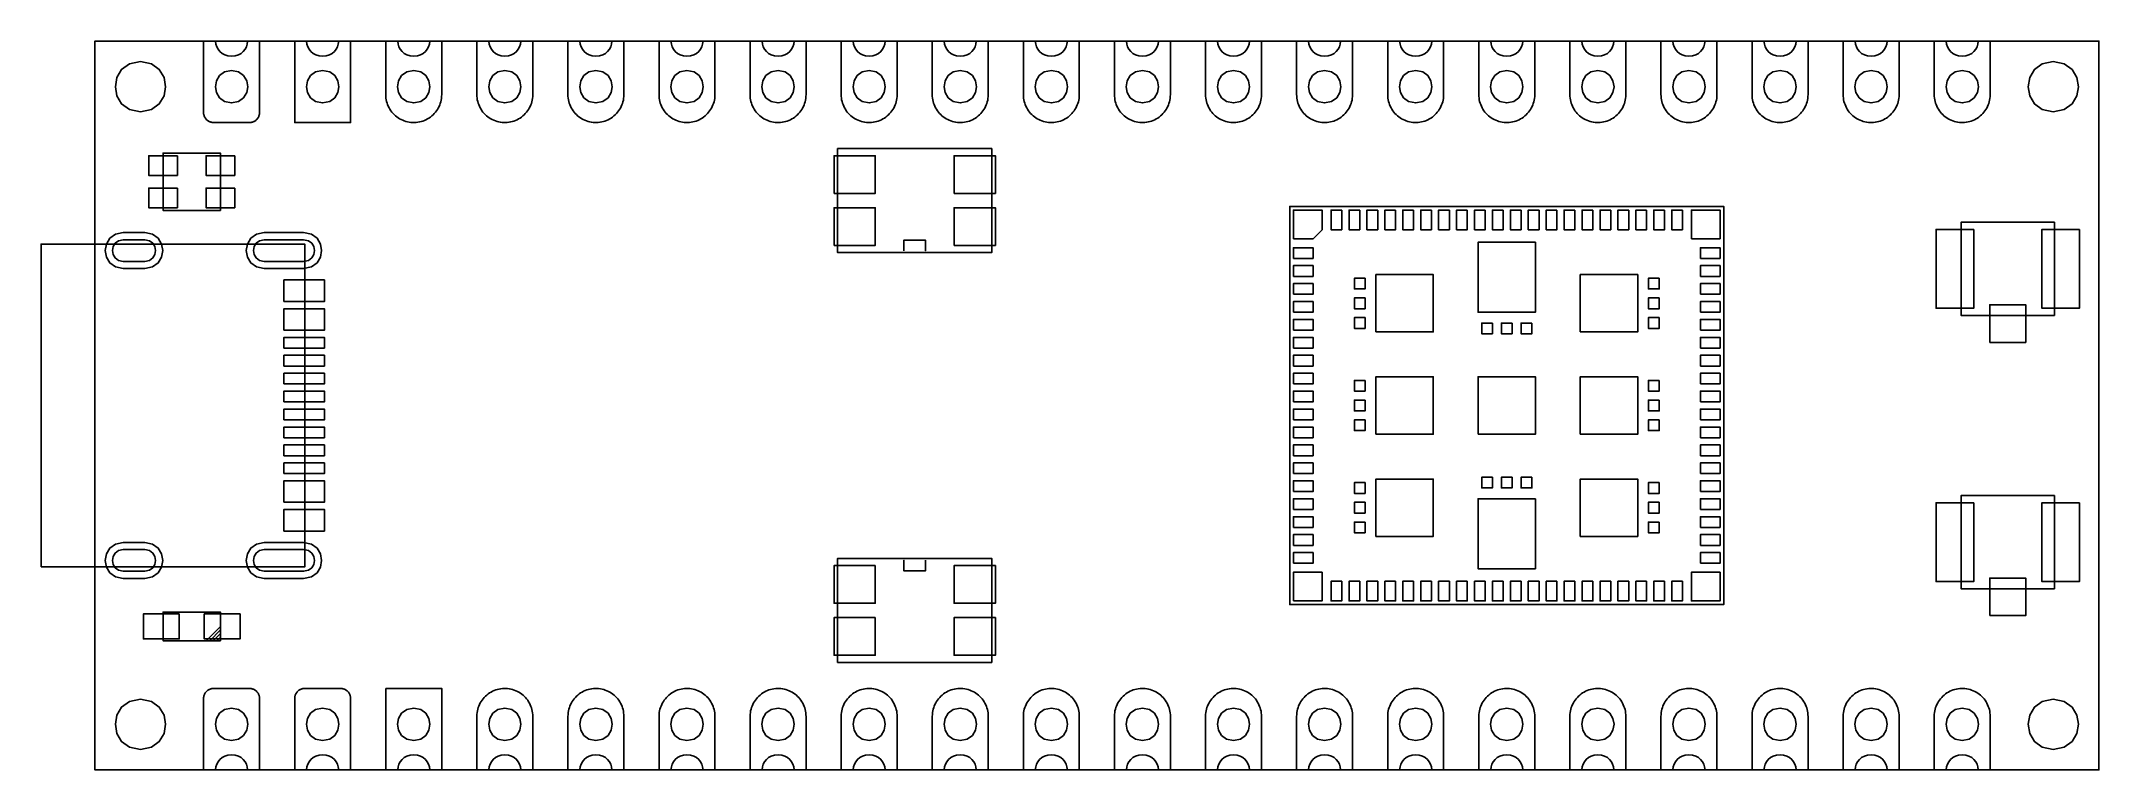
# Model space of a CAD drawing. Extents: x -29.3 to 28.1, y -10 to 10.3.
import ezdxf

# ---------------------------------------------------------------- set-up
doc = ezdxf.new("R2010")
doc.units = 0
doc.layers.add('LAYER_1', color=7, linetype='CONTINUOUS')

msp = doc.modelspace()

# ---------------------------------------------------------------- linework, layer by layer
at = {"layer": 'LAYER_1'}
for points in [[(-27.8195, -10.0042), (-27.8195, 10.3158), (-27.8195, -10.0042)], [(-27.8195, 10.3158), (28.0605, 10.3158), (-27.8195, 10.3158)], [(-27.8195, 10.3158), (-27.8195, -10.0042), (-27.8195, 10.3158)], [(28.0605, 10.3158), (-27.8195, 10.3158), (28.0605, 10.3158)], [(-23.562, 10.3158), (-23.5731, 10.2362), (-23.597, 10.1597), (-23.6336, 10.0887), (-23.6831, 10.0255), (-23.7454, 9.9723), (-23.8205, 9.9314), (-23.9086, 9.9052), (-24.0097, 9.896), (-24.1106, 9.9052), (-24.1986, 9.9314), (-24.2737, 9.9723), (-24.336, 10.0255), (-24.3854, 10.0887), (-24.422, 10.1597), (-24.4459, 10.2362), (-24.457, 10.3158), (-24.7897, 10.3158), (-24.7897, 8.3257), (-24.7893, 8.3085), (-24.7875, 8.2915), (-24.7851, 8.2746), (-24.7812, 8.2577), (-24.7766, 8.2411), (-24.771, 8.2249), (-24.7643, 8.2093), (-24.7565, 8.1938), (-24.748, 8.179), (-24.7385, 8.1645), (-24.7283, 8.1508), (-24.717, 8.1377), (-24.7054, 8.1254), (-24.6927, 8.1137), (-24.6792, 8.1028), (-24.6651, 8.0929), (-24.6507, 8.0837), (-24.6355, 8.0756), (-24.62, 8.0686), (-24.6041, 8.0622), (-24.5875, 8.0569), (-24.5709, 8.0527), (-24.554, 8.0492), (-24.5371, 8.0471), (-24.5096, 8.0456), (-23.5098, 8.0456), (-23.4925, 8.0463), (-23.4756, 8.0478), (-23.4583, 8.0506), (-23.4417, 8.0541), (-23.4251, 8.0587), (-23.4089, 8.0647), (-23.393, 8.071), (-23.3778, 8.0788), (-23.3627, 8.0873), (-23.3486, 8.0968), (-23.3348, 8.107), (-23.3218, 8.1183), (-23.3094, 8.1303), (-23.2978, 8.143), (-23.2868, 8.1561), (-23.277, 8.1702), (-23.2678, 8.1846), (-23.2597, 8.1998), (-23.2523, 8.2153), (-23.2459, 8.2316), (-23.2406, 8.2478), (-23.2364, 8.2644), (-23.2332, 8.2813), (-23.2311, 8.2982), (-23.2297, 8.3257), (-23.2297, 10.3158), (-23.562, 10.3158)], [(-21.022, 10.3158), (-21.0331, 10.2362), (-21.057, 10.1597), (-21.0936, 10.0887), (-21.1431, 10.0255), (-21.2054, 9.9723), (-21.2805, 9.9314), (-21.3686, 9.9052), (-21.4697, 9.896), (-21.5706, 9.9052), (-21.6586, 9.9314), (-21.7337, 9.9723), (-21.796, 10.0255), (-21.8454, 10.0887), (-21.882, 10.1597), (-21.9059, 10.2362), (-21.917, 10.3158), (-22.2497, 10.3158), (-22.2497, 8.0456), (-20.6897, 8.0456), (-20.6897, 10.3158), (-21.022, 10.3158)], [(-18.482, 10.3158), (-18.4931, 10.2362), (-18.517, 10.1597), (-18.5536, 10.0887), (-18.6031, 10.0255), (-18.6654, 9.9723), (-18.7405, 9.9314), (-18.8286, 9.9052), (-18.9297, 9.896), (-19.0306, 9.9052), (-19.1186, 9.9314), (-19.1937, 9.9723), (-19.256, 10.0255), (-19.3054, 10.0887), (-19.342, 10.1597), (-19.3659, 10.2362), (-19.377, 10.3158), (-19.7097, 10.3158), (-19.7097, 8.8256), (-19.7083, 8.778), (-19.7037, 8.7304), (-19.6966, 8.6831), (-19.6864, 8.6362), (-19.6733, 8.5903), (-19.6575, 8.5452), (-19.6388, 8.5011), (-19.6176, 8.458), (-19.5936, 8.4168), (-19.5675, 8.3765), (-19.5386, 8.3384), (-19.5075, 8.3021), (-19.4744, 8.2675), (-19.4391, 8.2351), (-19.402, 8.2051), (-19.3629, 8.1772), (-19.3223, 8.1518), (-19.2803, 8.1289), (-19.2369, 8.1088), (-19.1925, 8.0915), (-19.147, 8.0767), (-19.1004, 8.0647), (-19.0535, 8.0555), (-19.0062, 8.0495), (-18.9582, 8.0463), (-18.9106, 8.046), (-18.8626, 8.0488), (-18.8154, 8.0541), (-18.7681, 8.0626), (-18.7215, 8.0739), (-18.676, 8.0883), (-18.6312, 8.1053), (-18.5875, 8.1247), (-18.5451, 8.1472), (-18.5042, 8.1719), (-18.4651, 8.1991), (-18.4273, 8.2291), (-18.3917, 8.2608), (-18.3582, 8.2951), (-18.3268, 8.331), (-18.2975, 8.3688), (-18.2707, 8.4083), (-18.2463, 8.4496), (-18.2245, 8.4923), (-18.2054, 8.536), (-18.1892, 8.5812), (-18.1754, 8.627), (-18.1645, 8.6736), (-18.1567, 8.7209), (-18.1518, 8.7685), (-18.1497, 8.8256), (-18.1497, 10.3158), (-18.482, 10.3158)], [(-15.942, 10.3158), (-15.9531, 10.2362), (-15.977, 10.1597), (-16.0136, 10.0887), (-16.0631, 10.0255), (-16.1254, 9.9723), (-16.2005, 9.9314), (-16.2886, 9.9052), (-16.3897, 9.896), (-16.4906, 9.9052), (-16.5786, 9.9314), (-16.6537, 9.9723), (-16.716, 10.0255), (-16.7654, 10.0887), (-16.802, 10.1597), (-16.8259, 10.2362), (-16.837, 10.3158), (-17.1697, 10.3158), (-17.1697, 8.8256), (-17.1683, 8.778), (-17.1637, 8.7304), (-17.1566, 8.6831), (-17.1464, 8.6362), (-17.1333, 8.5903), (-17.1175, 8.5452), (-17.0988, 8.5011), (-17.0776, 8.458), (-17.0536, 8.4168), (-17.0275, 8.3765), (-16.9986, 8.3384), (-16.9675, 8.3021), (-16.9344, 8.2675), (-16.8991, 8.2351), (-16.862, 8.2051), (-16.8229, 8.1772), (-16.7823, 8.1518), (-16.7403, 8.1289), (-16.6969, 8.1088), (-16.6525, 8.0915), (-16.607, 8.0767), (-16.5604, 8.0647), (-16.5135, 8.0555), (-16.4662, 8.0495), (-16.4182, 8.0463), (-16.3706, 8.046), (-16.3226, 8.0488), (-16.2754, 8.0541), (-16.2281, 8.0626), (-16.1815, 8.0739), (-16.136, 8.0883), (-16.0912, 8.1053), (-16.0475, 8.1247), (-16.0051, 8.1472), (-15.9642, 8.1719), (-15.9251, 8.1991), (-15.8873, 8.2291), (-15.8517, 8.2608), (-15.8182, 8.2951), (-15.7868, 8.331), (-15.7575, 8.3688), (-15.7307, 8.4083), (-15.7063, 8.4496), (-15.6845, 8.4923), (-15.6654, 8.536), (-15.6492, 8.5812), (-15.6354, 8.627), (-15.6245, 8.6736), (-15.6167, 8.7209), (-15.6118, 8.7685), (-15.6097, 8.8256), (-15.6097, 10.3158), (-15.942, 10.3158)], [(-13.402, 10.3158), (-13.4131, 10.2362), (-13.437, 10.1597), (-13.4736, 10.0887), (-13.5231, 10.0255), (-13.5854, 9.9723), (-13.6605, 9.9314), (-13.7486, 9.9052), (-13.8497, 9.896), (-13.9506, 9.9052), (-14.0386, 9.9314), (-14.1137, 9.9723), (-14.176, 10.0255), (-14.2254, 10.0887), (-14.262, 10.1597), (-14.2859, 10.2362), (-14.297, 10.3158), (-14.6297, 10.3158), (-14.6297, 8.8256), (-14.6283, 8.778), (-14.6237, 8.7304), (-14.6166, 8.6831), (-14.6064, 8.6362), (-14.5933, 8.5903), (-14.5775, 8.5452), (-14.5588, 8.5011), (-14.5376, 8.458), (-14.5136, 8.4168), (-14.4875, 8.3765), (-14.4586, 8.3384), (-14.4275, 8.3021), (-14.3944, 8.2675), (-14.3591, 8.2351), (-14.322, 8.2051), (-14.2829, 8.1772), (-14.2423, 8.1518), (-14.2003, 8.1289), (-14.1569, 8.1088), (-14.1125, 8.0915), (-14.067, 8.0767), (-14.0204, 8.0647), (-13.9735, 8.0555), (-13.9262, 8.0495), (-13.8782, 8.0463), (-13.8306, 8.046), (-13.7826, 8.0488), (-13.7354, 8.0541), (-13.6881, 8.0626), (-13.6415, 8.0739), (-13.596, 8.0883), (-13.5512, 8.1053), (-13.5075, 8.1247), (-13.4651, 8.1472), (-13.4242, 8.1719), (-13.3851, 8.1991), (-13.3473, 8.2291), (-13.3117, 8.2608), (-13.2782, 8.2951), (-13.2468, 8.331), (-13.2175, 8.3688), (-13.1907, 8.4083), (-13.1663, 8.4496), (-13.1445, 8.4923), (-13.1254, 8.536), (-13.1092, 8.5812), (-13.0954, 8.627), (-13.0845, 8.6736), (-13.0767, 8.7209), (-13.0718, 8.7685), (-13.0697, 8.8256), (-13.0697, 10.3158), (-13.402, 10.3158)], [(-10.862, 10.3158), (-10.8731, 10.2362), (-10.897, 10.1597), (-10.9336, 10.0887), (-10.9831, 10.0255), (-11.0454, 9.9723), (-11.1205, 9.9314), (-11.2086, 9.9052), (-11.3097, 9.896), (-11.4106, 9.9052), (-11.4986, 9.9314), (-11.5737, 9.9723), (-11.636, 10.0255), (-11.6854, 10.0887), (-11.722, 10.1597), (-11.7459, 10.2362), (-11.757, 10.3158), (-12.0897, 10.3158), (-12.0897, 8.8256), (-12.0883, 8.778), (-12.0837, 8.7304), (-12.0766, 8.6831), (-12.0664, 8.6362), (-12.0533, 8.5903), (-12.0375, 8.5452), (-12.0188, 8.5011), (-11.9976, 8.458), (-11.9736, 8.4168), (-11.9475, 8.3765), (-11.9186, 8.3384), (-11.8875, 8.3021), (-11.8544, 8.2675), (-11.8191, 8.2351), (-11.782, 8.2051), (-11.7429, 8.1772), (-11.7023, 8.1518), (-11.6603, 8.1289), (-11.6169, 8.1088), (-11.5725, 8.0915), (-11.527, 8.0767), (-11.4804, 8.0647), (-11.4335, 8.0555), (-11.3862, 8.0495), (-11.3382, 8.0463), (-11.2906, 8.046), (-11.2426, 8.0488), (-11.1954, 8.0541), (-11.1481, 8.0626), (-11.1015, 8.0739), (-11.056, 8.0883), (-11.0112, 8.1053), (-10.9675, 8.1247), (-10.9251, 8.1472), (-10.8842, 8.1719), (-10.8451, 8.1991), (-10.8073, 8.2291), (-10.7717, 8.2608), (-10.7382, 8.2951), (-10.7068, 8.331), (-10.6775, 8.3688), (-10.6507, 8.4083), (-10.6263, 8.4496), (-10.6045, 8.4923), (-10.5854, 8.536), (-10.5692, 8.5812), (-10.5554, 8.627), (-10.5445, 8.6736), (-10.5367, 8.7209), (-10.5318, 8.7685), (-10.5297, 8.8256), (-10.5297, 10.3158), (-10.862, 10.3158)], [(-8.322, 10.3158), (-8.3331, 10.2362), (-8.357, 10.1597), (-8.3936, 10.0887), (-8.4431, 10.0255), (-8.5054, 9.9723), (-8.5805, 9.9314), (-8.6686, 9.9052), (-8.7697, 9.896), (-8.8706, 9.9052), (-8.9586, 9.9314), (-9.0337, 9.9723), (-9.096, 10.0255), (-9.1454, 10.0887), (-9.182, 10.1597), (-9.2059, 10.2362), (-9.217, 10.3158), (-9.5497, 10.3158), (-9.5497, 8.8256), (-9.5483, 8.778), (-9.5437, 8.7304), (-9.5366, 8.6831), (-9.5264, 8.6362), (-9.5133, 8.5903), (-9.4975, 8.5452), (-9.4788, 8.5011), (-9.4576, 8.458), (-9.4336, 8.4168), (-9.4075, 8.3765), (-9.3786, 8.3384), (-9.3475, 8.3021), (-9.3144, 8.2675), (-9.2791, 8.2351), (-9.242, 8.2051), (-9.2029, 8.1772), (-9.1623, 8.1518), (-9.1203, 8.1289), (-9.0769, 8.1088), (-9.0325, 8.0915), (-8.987, 8.0767), (-8.9404, 8.0647), (-8.8935, 8.0555), (-8.8462, 8.0495), (-8.7982, 8.0463), (-8.7506, 8.046), (-8.7026, 8.0488), (-8.6554, 8.0541), (-8.6081, 8.0626), (-8.5615, 8.0739), (-8.516, 8.0883), (-8.4712, 8.1053), (-8.4275, 8.1247), (-8.3851, 8.1472), (-8.3442, 8.1719), (-8.3051, 8.1991), (-8.2673, 8.2291), (-8.2317, 8.2608), (-8.1982, 8.2951), (-8.1668, 8.331), (-8.1375, 8.3688), (-8.1107, 8.4083), (-8.0863, 8.4496), (-8.0645, 8.4923), (-8.0454, 8.536), (-8.0292, 8.5812), (-8.0154, 8.627), (-8.0045, 8.6736), (-7.9967, 8.7209), (-7.9918, 8.7685), (-7.9897, 8.8256), (-7.9897, 10.3158), (-8.322, 10.3158)], [(-5.782, 10.3158), (-5.7931, 10.2362), (-5.817, 10.1597), (-5.8536, 10.0887), (-5.9031, 10.0255), (-5.9654, 9.9723), (-6.0405, 9.9314), (-6.1286, 9.9052), (-6.2297, 9.896), (-6.3306, 9.9052), (-6.4186, 9.9314), (-6.4937, 9.9723), (-6.556, 10.0255), (-6.6054, 10.0887), (-6.642, 10.1597), (-6.6659, 10.2362), (-6.677, 10.3158), (-7.0097, 10.3158), (-7.0097, 8.8256), (-7.0083, 8.778), (-7.0037, 8.7304), (-6.9966, 8.6831), (-6.9864, 8.6362), (-6.9733, 8.5903), (-6.9575, 8.5452), (-6.9388, 8.5011), (-6.9176, 8.458), (-6.8936, 8.4168), (-6.8675, 8.3765), (-6.8386, 8.3384), (-6.8075, 8.3021), (-6.7744, 8.2675), (-6.7391, 8.2351), (-6.702, 8.2051), (-6.6629, 8.1772), (-6.6223, 8.1518), (-6.5803, 8.1289), (-6.5369, 8.1088), (-6.4925, 8.0915), (-6.447, 8.0767), (-6.4004, 8.0647), (-6.3535, 8.0555), (-6.3062, 8.0495), (-6.2582, 8.0463), (-6.2106, 8.046), (-6.1626, 8.0488), (-6.1154, 8.0541), (-6.0681, 8.0626), (-6.0215, 8.0739), (-5.976, 8.0883), (-5.9312, 8.1053), (-5.8875, 8.1247), (-5.8451, 8.1472), (-5.8042, 8.1719), (-5.7651, 8.1991), (-5.7273, 8.2291), (-5.6917, 8.2608), (-5.6582, 8.2951), (-5.6268, 8.331), (-5.5975, 8.3688), (-5.5707, 8.4083), (-5.5463, 8.4496), (-5.5245, 8.4923), (-5.5054, 8.536), (-5.4892, 8.5812), (-5.4754, 8.627), (-5.4645, 8.6736), (-5.4567, 8.7209), (-5.4518, 8.7685), (-5.4497, 8.8256), (-5.4497, 10.3158), (-5.782, 10.3158)], [(-3.242, 10.3158), (-3.2531, 10.2362), (-3.277, 10.1597), (-3.3136, 10.0887), (-3.363, 10.0255), (-3.4253, 9.9723), (-3.5005, 9.9314), (-3.5885, 9.9052), (-3.6896, 9.896), (-3.7906, 9.9052), (-3.8786, 9.9314), (-3.9537, 9.9723), (-4.016, 10.0255), (-4.0654, 10.0887), (-4.102, 10.1597), (-4.1259, 10.2362), (-4.137, 10.3158), (-4.4696, 10.3158), (-4.4696, 8.8256), (-4.4682, 8.778), (-4.4636, 8.7304), (-4.4566, 8.6831), (-4.4463, 8.6362), (-4.4333, 8.5903), (-4.4174, 8.5452), (-4.3987, 8.5011), (-4.3776, 8.458), (-4.3536, 8.4168), (-4.3275, 8.3765), (-4.2985, 8.3384), (-4.2675, 8.3021), (-4.2343, 8.2675), (-4.199, 8.2351), (-4.162, 8.2051), (-4.1228, 8.1772), (-4.0823, 8.1518), (-4.0403, 8.1289), (-3.9969, 8.1088), (-3.9525, 8.0915), (-3.9069, 8.0767), (-3.8604, 8.0647), (-3.8135, 8.0555), (-3.7662, 8.0495), (-3.7182, 8.0463), (-3.6706, 8.046), (-3.6226, 8.0488), (-3.5753, 8.0541), (-3.5281, 8.0626), (-3.4815, 8.0739), (-3.436, 8.0883), (-3.3912, 8.1053), (-3.3474, 8.1247), (-3.3051, 8.1472), (-3.2642, 8.1719), (-3.225, 8.1991), (-3.1873, 8.2291), (-3.1517, 8.2608), (-3.1181, 8.2951), (-3.0867, 8.331), (-3.0575, 8.3688), (-3.0306, 8.4083), (-3.0063, 8.4496), (-2.9844, 8.4923), (-2.9654, 8.536), (-2.9492, 8.5812), (-2.9354, 8.627), (-2.9245, 8.6736), (-2.9167, 8.7209), (-2.9118, 8.7685), (-2.9096, 8.8256), (-2.9096, 10.3158), (-3.242, 10.3158)], [(-0.702, 10.3158), (-0.7131, 10.2362), (-0.737, 10.1597), (-0.7736, 10.0887), (-0.823, 10.0255), (-0.8853, 9.9723), (-0.9605, 9.9314), (-1.0485, 9.9052), (-1.1496, 9.896), (-1.2506, 9.9052), (-1.3386, 9.9314), (-1.4137, 9.9723), (-1.476, 10.0255), (-1.5254, 10.0887), (-1.562, 10.1597), (-1.5859, 10.2362), (-1.597, 10.3158), (-1.9296, 10.3158), (-1.9296, 8.8256), (-1.9282, 8.778), (-1.9236, 8.7304), (-1.9166, 8.6831), (-1.9063, 8.6362), (-1.8933, 8.5903), (-1.8774, 8.5452), (-1.8587, 8.5011), (-1.8376, 8.458), (-1.8136, 8.4168), (-1.7875, 8.3765), (-1.7585, 8.3384), (-1.7275, 8.3021), (-1.6943, 8.2675), (-1.659, 8.2351), (-1.622, 8.2051), (-1.5828, 8.1772), (-1.5423, 8.1518), (-1.5003, 8.1289), (-1.4569, 8.1088), (-1.4125, 8.0915), (-1.3669, 8.0767), (-1.3204, 8.0647), (-1.2735, 8.0555), (-1.2262, 8.0495), (-1.1782, 8.0463), (-1.1306, 8.046), (-1.0826, 8.0488), (-1.0353, 8.0541), (-0.9881, 8.0626), (-0.9415, 8.0739), (-0.896, 8.0883), (-0.8512, 8.1053), (-0.8074, 8.1247), (-0.7651, 8.1472), (-0.7242, 8.1719), (-0.685, 8.1991), (-0.6473, 8.2291), (-0.6117, 8.2608), (-0.5781, 8.2951), (-0.5467, 8.331), (-0.5175, 8.3688), (-0.4906, 8.4083), (-0.4663, 8.4496), (-0.4444, 8.4923), (-0.4254, 8.536), (-0.4092, 8.5812), (-0.3954, 8.627), (-0.3845, 8.6736), (-0.3767, 8.7209), (-0.3718, 8.7685), (-0.3696, 8.8256), (-0.3696, 10.3158), (-0.702, 10.3158)], [(1.838, 10.3158), (1.8269, 10.2362), (1.803, 10.1597), (1.7664, 10.0887), (1.7169, 10.0255), (1.6546, 9.9723), (1.5795, 9.9314), (1.4914, 9.9052), (1.3903, 9.896), (1.2894, 9.9052), (1.2014, 9.9314), (1.1263, 9.9723), (1.064, 10.0255), (1.0146, 10.0887), (0.978, 10.1597), (0.9541, 10.2362), (0.943, 10.3158), (0.6103, 10.3158), (0.6103, 8.8256), (0.6117, 8.778), (0.6163, 8.7304), (0.6234, 8.6831), (0.6336, 8.6362), (0.6467, 8.5903), (0.6625, 8.5452), (0.6812, 8.5011), (0.7024, 8.458), (0.7264, 8.4168), (0.7525, 8.3765), (0.7814, 8.3384), (0.8125, 8.3021), (0.8456, 8.2675), (0.8809, 8.2351), (0.918, 8.2051), (0.9571, 8.1772), (0.9977, 8.1518), (1.0397, 8.1289), (1.0831, 8.1088), (1.1275, 8.0915), (1.173, 8.0767), (1.2196, 8.0647), (1.2665, 8.0555), (1.3138, 8.0495), (1.3618, 8.0463), (1.4094, 8.046), (1.4574, 8.0488), (1.5046, 8.0541), (1.5519, 8.0626), (1.5985, 8.0739), (1.644, 8.0883), (1.6888, 8.1053), (1.7325, 8.1247), (1.7749, 8.1472), (1.8158, 8.1719), (1.8549, 8.1991), (1.8927, 8.2291), (1.9283, 8.2608), (1.9618, 8.2951), (1.9932, 8.331), (2.0225, 8.3688), (2.0493, 8.4083), (2.0737, 8.4496), (2.0955, 8.4923), (2.1146, 8.536), (2.1308, 8.5812), (2.1446, 8.627), (2.1555, 8.6736), (2.1633, 8.7209), (2.1682, 8.7685), (2.1703, 8.8256), (2.1703, 10.3158), (1.838, 10.3158)], [(4.378, 10.3158), (4.3669, 10.2362), (4.343, 10.1597), (4.3064, 10.0887), (4.2569, 10.0255), (4.1946, 9.9723), (4.1195, 9.9314), (4.0314, 9.9052), (3.9303, 9.896), (3.8294, 9.9052), (3.7414, 9.9314), (3.6663, 9.9723), (3.604, 10.0255), (3.5546, 10.0887), (3.518, 10.1597), (3.4941, 10.2362), (3.483, 10.3158), (3.1503, 10.3158), (3.1503, 8.8256), (3.1517, 8.778), (3.1563, 8.7304), (3.1634, 8.6831), (3.1736, 8.6362), (3.1867, 8.5903), (3.2025, 8.5452), (3.2212, 8.5011), (3.2424, 8.458), (3.2664, 8.4168), (3.2925, 8.3765), (3.3214, 8.3384), (3.3525, 8.3021), (3.3856, 8.2675), (3.4209, 8.2351), (3.458, 8.2051), (3.4971, 8.1772), (3.5377, 8.1518), (3.5797, 8.1289), (3.6231, 8.1088), (3.6675, 8.0915), (3.713, 8.0767), (3.7596, 8.0647), (3.8065, 8.0555), (3.8538, 8.0495), (3.9018, 8.0463), (3.9494, 8.046), (3.9974, 8.0488), (4.0446, 8.0541), (4.0919, 8.0626), (4.1385, 8.0739), (4.184, 8.0883), (4.2288, 8.1053), (4.2725, 8.1247), (4.3149, 8.1472), (4.3558, 8.1719), (4.3949, 8.1991), (4.4327, 8.2291), (4.4683, 8.2608), (4.5018, 8.2951), (4.5332, 8.331), (4.5625, 8.3688), (4.5893, 8.4083), (4.6137, 8.4496), (4.6355, 8.4923), (4.6546, 8.536), (4.6708, 8.5812), (4.6846, 8.627), (4.6955, 8.6736), (4.7033, 8.7209), (4.7082, 8.7685), (4.7103, 8.8256), (4.7103, 10.3158), (4.378, 10.3158)], [(6.918, 10.3158), (6.9069, 10.2362), (6.883, 10.1597), (6.8464, 10.0887), (6.7969, 10.0255), (6.7346, 9.9723), (6.6595, 9.9314), (6.5714, 9.9052), (6.4703, 9.896), (6.3694, 9.9052), (6.2814, 9.9314), (6.2063, 9.9723), (6.144, 10.0255), (6.0946, 10.0887), (6.058, 10.1597), (6.0341, 10.2362), (6.023, 10.3158), (5.6903, 10.3158), (5.6903, 8.8256), (5.6917, 8.778), (5.6963, 8.7304), (5.7034, 8.6831), (5.7136, 8.6362), (5.7267, 8.5903), (5.7425, 8.5452), (5.7612, 8.5011), (5.7824, 8.458), (5.8064, 8.4168), (5.8325, 8.3765), (5.8614, 8.3384), (5.8925, 8.3021), (5.9256, 8.2675), (5.9609, 8.2351), (5.998, 8.2051), (6.0371, 8.1772), (6.0777, 8.1518), (6.1197, 8.1289), (6.1631, 8.1088), (6.2075, 8.0915), (6.253, 8.0767), (6.2996, 8.0647), (6.3465, 8.0555), (6.3938, 8.0495), (6.4418, 8.0463), (6.4894, 8.046), (6.5374, 8.0488), (6.5846, 8.0541), (6.6319, 8.0626), (6.6785, 8.0739), (6.724, 8.0883), (6.7688, 8.1053), (6.8125, 8.1247), (6.8549, 8.1472), (6.8958, 8.1719), (6.9349, 8.1991), (6.9727, 8.2291), (7.0083, 8.2608), (7.0418, 8.2951), (7.0732, 8.331), (7.1025, 8.3688), (7.1293, 8.4083), (7.1537, 8.4496), (7.1755, 8.4923), (7.1946, 8.536), (7.2108, 8.5812), (7.2246, 8.627), (7.2355, 8.6736), (7.2433, 8.7209), (7.2482, 8.7685), (7.2503, 8.8256), (7.2503, 10.3158), (6.918, 10.3158)], [(9.458, 10.3158), (9.4469, 10.2362), (9.423, 10.1597), (9.3864, 10.0887), (9.337, 10.0255), (9.2747, 9.9723), (9.1995, 9.9314), (9.1115, 9.9052), (9.0104, 9.896), (8.9094, 9.9052), (8.8214, 9.9314), (8.7463, 9.9723), (8.684, 10.0255), (8.6346, 10.0887), (8.598, 10.1597), (8.5741, 10.2362), (8.563, 10.3158), (8.2304, 10.3158), (8.2304, 8.8256), (8.2318, 8.778), (8.2364, 8.7304), (8.2434, 8.6831), (8.2537, 8.6362), (8.2667, 8.5903), (8.2826, 8.5452), (8.3013, 8.5011), (8.3224, 8.458), (8.3464, 8.4168), (8.3725, 8.3765), (8.4015, 8.3384), (8.4325, 8.3021), (8.4657, 8.2675), (8.501, 8.2351), (8.538, 8.2051), (8.5772, 8.1772), (8.6177, 8.1518), (8.6597, 8.1289), (8.7031, 8.1088), (8.7475, 8.0915), (8.7931, 8.0767), (8.8396, 8.0647), (8.8865, 8.0555), (8.9338, 8.0495), (8.9818, 8.0463), (9.0294, 8.046), (9.0774, 8.0488), (9.1247, 8.0541), (9.1719, 8.0626), (9.2185, 8.0739), (9.264, 8.0883), (9.3088, 8.1053), (9.3526, 8.1247), (9.3949, 8.1472), (9.4358, 8.1719), (9.475, 8.1991), (9.5127, 8.2291), (9.5483, 8.2608), (9.5819, 8.2951), (9.6133, 8.331), (9.6425, 8.3688), (9.6694, 8.4083), (9.6937, 8.4496), (9.7156, 8.4923), (9.7346, 8.536), (9.7508, 8.5812), (9.7646, 8.627), (9.7755, 8.6736), (9.7833, 8.7209), (9.7882, 8.7685), (9.7904, 8.8256), (9.7904, 10.3158), (9.458, 10.3158)], [(11.998, 10.3158), (11.9869, 10.2362), (11.963, 10.1597), (11.9264, 10.0887), (11.877, 10.0255), (11.8147, 9.9723), (11.7395, 9.9314), (11.6515, 9.9052), (11.5504, 9.896), (11.4494, 9.9052), (11.3614, 9.9314), (11.2863, 9.9723), (11.224, 10.0255), (11.1746, 10.0887), (11.138, 10.1597), (11.1141, 10.2362), (11.103, 10.3158), (10.7704, 10.3158), (10.7704, 8.8256), (10.7718, 8.778), (10.7764, 8.7304), (10.7834, 8.6831), (10.7937, 8.6362), (10.8067, 8.5903), (10.8226, 8.5452), (10.8413, 8.5011), (10.8624, 8.458), (10.8864, 8.4168), (10.9125, 8.3765), (10.9415, 8.3384), (10.9725, 8.3021), (11.0057, 8.2675), (11.041, 8.2351), (11.078, 8.2051), (11.1172, 8.1772), (11.1577, 8.1518), (11.1997, 8.1289), (11.2431, 8.1088), (11.2875, 8.0915), (11.3331, 8.0767), (11.3796, 8.0647), (11.4265, 8.0555), (11.4738, 8.0495), (11.5218, 8.0463), (11.5694, 8.046), (11.6174, 8.0488), (11.6647, 8.0541), (11.7119, 8.0626), (11.7585, 8.0739), (11.804, 8.0883), (11.8488, 8.1053), (11.8926, 8.1247), (11.9349, 8.1472), (11.9758, 8.1719), (12.015, 8.1991), (12.0527, 8.2291), (12.0883, 8.2608), (12.1219, 8.2951), (12.1533, 8.331), (12.1825, 8.3688), (12.2094, 8.4083), (12.2337, 8.4496), (12.2556, 8.4923), (12.2746, 8.536), (12.2908, 8.5812), (12.3046, 8.627), (12.3155, 8.6736), (12.3233, 8.7209), (12.3282, 8.7685), (12.3304, 8.8256), (12.3304, 10.3158), (11.998, 10.3158)], [(14.538, 10.3158), (14.5269, 10.2362), (14.503, 10.1597), (14.4664, 10.0887), (14.4169, 10.0255), (14.3546, 9.9723), (14.2795, 9.9314), (14.1914, 9.9052), (14.0903, 9.896), (13.9894, 9.9052), (13.9014, 9.9314), (13.8263, 9.9723), (13.764, 10.0255), (13.7146, 10.0887), (13.678, 10.1597), (13.6541, 10.2362), (13.643, 10.3158), (13.3103, 10.3158), (13.3103, 8.8256), (13.3117, 8.778), (13.3163, 8.7304), (13.3234, 8.6831), (13.3336, 8.6362), (13.3467, 8.5903), (13.3625, 8.5452), (13.3812, 8.5011), (13.4024, 8.458), (13.4264, 8.4168), (13.4525, 8.3765), (13.4814, 8.3384), (13.5125, 8.3021), (13.5456, 8.2675), (13.5809, 8.2351), (13.618, 8.2051), (13.6571, 8.1772), (13.6977, 8.1518), (13.7397, 8.1289), (13.7831, 8.1088), (13.8275, 8.0915), (13.873, 8.0767), (13.9196, 8.0647), (13.9665, 8.0555), (14.0138, 8.0495), (14.0618, 8.0463), (14.1094, 8.046), (14.1574, 8.0488), (14.2046, 8.0541), (14.2519, 8.0626), (14.2985, 8.0739), (14.344, 8.0883), (14.3888, 8.1053), (14.4325, 8.1247), (14.4749, 8.1472), (14.5158, 8.1719), (14.5549, 8.1991), (14.5927, 8.2291), (14.6283, 8.2608), (14.6618, 8.2951), (14.6932, 8.331), (14.7225, 8.3688), (14.7493, 8.4083), (14.7737, 8.4496), (14.7955, 8.4923), (14.8146, 8.536), (14.8308, 8.5812), (14.8446, 8.627), (14.8555, 8.6736), (14.8633, 8.7209), (14.8682, 8.7685), (14.8703, 8.8256), (14.8703, 10.3158), (14.538, 10.3158)], [(17.078, 10.3158), (17.0669, 10.2362), (17.043, 10.1597), (17.0064, 10.0887), (16.9569, 10.0255), (16.8946, 9.9723), (16.8195, 9.9314), (16.7314, 9.9052), (16.6303, 9.896), (16.5294, 9.9052), (16.4414, 9.9314), (16.3663, 9.9723), (16.304, 10.0255), (16.2546, 10.0887), (16.218, 10.1597), (16.1941, 10.2362), (16.183, 10.3158), (15.8503, 10.3158), (15.8503, 8.8256), (15.8517, 8.778), (15.8563, 8.7304), (15.8634, 8.6831), (15.8736, 8.6362), (15.8867, 8.5903), (15.9025, 8.5452), (15.9212, 8.5011), (15.9424, 8.458), (15.9664, 8.4168), (15.9925, 8.3765), (16.0214, 8.3384), (16.0525, 8.3021), (16.0856, 8.2675), (16.1209, 8.2351), (16.158, 8.2051), (16.1971, 8.1772), (16.2377, 8.1518), (16.2797, 8.1289), (16.3231, 8.1088), (16.3675, 8.0915), (16.413, 8.0767), (16.4596, 8.0647), (16.5065, 8.0555), (16.5538, 8.0495), (16.6018, 8.0463), (16.6494, 8.046), (16.6974, 8.0488), (16.7446, 8.0541), (16.7919, 8.0626), (16.8385, 8.0739), (16.884, 8.0883), (16.9288, 8.1053), (16.9725, 8.1247), (17.0149, 8.1472), (17.0558, 8.1719), (17.0949, 8.1991), (17.1327, 8.2291), (17.1683, 8.2608), (17.2018, 8.2951), (17.2332, 8.331), (17.2625, 8.3688), (17.2893, 8.4083), (17.3137, 8.4496), (17.3355, 8.4923), (17.3546, 8.536), (17.3708, 8.5812), (17.3846, 8.627), (17.3955, 8.6736), (17.4033, 8.7209), (17.4082, 8.7685), (17.4103, 8.8256), (17.4103, 10.3158), (17.078, 10.3158)], [(19.618, 10.3158), (19.6069, 10.2362), (19.583, 10.1597), (19.5464, 10.0887), (19.4969, 10.0255), (19.4346, 9.9723), (19.3595, 9.9314), (19.2714, 9.9052), (19.1703, 9.896), (19.0694, 9.9052), (18.9814, 9.9314), (18.9063, 9.9723), (18.844, 10.0255), (18.7946, 10.0887), (18.758, 10.1597), (18.7341, 10.2362), (18.723, 10.3158), (18.3903, 10.3158), (18.3903, 8.8256), (18.3917, 8.778), (18.3963, 8.7304), (18.4034, 8.6831), (18.4136, 8.6362), (18.4267, 8.5903), (18.4425, 8.5452), (18.4612, 8.5011), (18.4824, 8.458), (18.5064, 8.4168), (18.5325, 8.3765), (18.5614, 8.3384), (18.5925, 8.3021), (18.6256, 8.2675), (18.6609, 8.2351), (18.698, 8.2051), (18.7371, 8.1772), (18.7777, 8.1518), (18.8197, 8.1289), (18.8631, 8.1088), (18.9075, 8.0915), (18.953, 8.0767), (18.9996, 8.0647), (19.0465, 8.0555), (19.0938, 8.0495), (19.1418, 8.0463), (19.1894, 8.046), (19.2374, 8.0488), (19.2846, 8.0541), (19.3319, 8.0626), (19.3785, 8.0739), (19.424, 8.0883), (19.4688, 8.1053), (19.5125, 8.1247), (19.5549, 8.1472), (19.5958, 8.1719), (19.6349, 8.1991), (19.6727, 8.2291), (19.7083, 8.2608), (19.7418, 8.2951), (19.7732, 8.331), (19.8025, 8.3688), (19.8293, 8.4083), (19.8537, 8.4496), (19.8755, 8.4923), (19.8946, 8.536), (19.9108, 8.5812), (19.9246, 8.627), (19.9355, 8.6736), (19.9433, 8.7209), (19.9482, 8.7685), (19.9503, 8.8256), (19.9503, 10.3158), (19.618, 10.3158)], [(22.158, 10.3158), (22.1469, 10.2362), (22.123, 10.1597), (22.0864, 10.0887), (22.0369, 10.0255), (21.9746, 9.9723), (21.8995, 9.9314), (21.8114, 9.9052), (21.7103, 9.896), (21.6094, 9.9052), (21.5214, 9.9314), (21.4463, 9.9723), (21.384, 10.0255), (21.3346, 10.0887), (21.298, 10.1597), (21.2741, 10.2362), (21.263, 10.3158), (20.9303, 10.3158), (20.9303, 8.8256), (20.9317, 8.778), (20.9363, 8.7304), (20.9434, 8.6831), (20.9536, 8.6362), (20.9667, 8.5903), (20.9825, 8.5452), (21.0012, 8.5011), (21.0224, 8.458), (21.0464, 8.4168), (21.0725, 8.3765), (21.1014, 8.3384), (21.1325, 8.3021), (21.1656, 8.2675), (21.2009, 8.2351), (21.238, 8.2051), (21.2771, 8.1772), (21.3177, 8.1518), (21.3597, 8.1289), (21.4031, 8.1088), (21.4475, 8.0915), (21.493, 8.0767), (21.5396, 8.0647), (21.5865, 8.0555), (21.6338, 8.0495), (21.6818, 8.0463), (21.7294, 8.046), (21.7774, 8.0488), (21.8246, 8.0541), (21.8719, 8.0626), (21.9185, 8.0739), (21.964, 8.0883), (22.0088, 8.1053), (22.0525, 8.1247), (22.0949, 8.1472), (22.1358, 8.1719), (22.1749, 8.1991), (22.2127, 8.2291), (22.2483, 8.2608), (22.2818, 8.2951), (22.3132, 8.331), (22.3425, 8.3688), (22.3693, 8.4083), (22.3937, 8.4496), (22.4155, 8.4923), (22.4346, 8.536), (22.4508, 8.5812), (22.4646, 8.627), (22.4755, 8.6736), (22.4833, 8.7209), (22.4882, 8.7685), (22.4903, 8.8256), (22.4903, 10.3158), (22.158, 10.3158)], [(24.698, 10.3158), (24.6869, 10.2362), (24.663, 10.1597), (24.6264, 10.0887), (24.5769, 10.0255), (24.5146, 9.9723), (24.4395, 9.9314), (24.3514, 9.9052), (24.2503, 9.896), (24.1494, 9.9052), (24.0614, 9.9314), (23.9863, 9.9723), (23.924, 10.0255), (23.8746, 10.0887), (23.838, 10.1597), (23.8141, 10.2362), (23.803, 10.3158), (23.4703, 10.3158), (23.4703, 8.8256), (23.4717, 8.778), (23.4763, 8.7304), (23.4834, 8.6831), (23.4936, 8.6362), (23.5067, 8.5903), (23.5225, 8.5452), (23.5412, 8.5011), (23.5624, 8.458), (23.5864, 8.4168), (23.6125, 8.3765), (23.6414, 8.3384), (23.6725, 8.3021), (23.7056, 8.2675), (23.7409, 8.2351), (23.778, 8.2051), (23.8171, 8.1772), (23.8577, 8.1518), (23.8997, 8.1289), (23.9431, 8.1088), (23.9875, 8.0915), (24.033, 8.0767), (24.0796, 8.0647), (24.1265, 8.0555), (24.1738, 8.0495), (24.2218, 8.0463), (24.2694, 8.046), (24.3174, 8.0488), (24.3646, 8.0541), (24.4119, 8.0626), (24.4585, 8.0739), (24.504, 8.0883), (24.5488, 8.1053), (24.5925, 8.1247), (24.6349, 8.1472), (24.6758, 8.1719), (24.7149, 8.1991), (24.7527, 8.2291), (24.7883, 8.2608), (24.8218, 8.2951), (24.8532, 8.331), (24.8825, 8.3688), (24.9093, 8.4083), (24.9337, 8.4496), (24.9555, 8.4923), (24.9746, 8.536), (24.9908, 8.5812), (25.0046, 8.627), (25.0155, 8.6736), (25.0233, 8.7209), (25.0282, 8.7685), (25.0303, 8.8256), (25.0303, 10.3158), (24.698, 10.3158)], [(28.0605, 10.3158), (28.0605, -10.0042), (28.0605, 10.3158)], [(28.0605, -10.0042), (28.0605, 10.3158), (28.0605, -10.0042)], [(-26.5495, 9.7457), (-26.2432, 9.6856), (-26.0245, 9.527), (-25.8932, 9.3028), (-25.8495, 9.0458), (-25.8932, 8.7888), (-26.0245, 8.5646), (-26.2432, 8.406), (-26.5495, 8.3459), (-26.8558, 8.406), (-27.0746, 8.5646), (-27.2059, 8.7888), (-27.2496, 9.0458), (-27.2059, 9.3028), (-27.0746, 9.527), (-26.8558, 9.6856), (-26.5495, 9.7457)], [(-26.5495, 9.7457), (-26.2432, 9.6856), (-26.0245, 9.527), (-25.8932, 9.3028), (-25.8495, 9.0458), (-25.8932, 8.7888), (-26.0245, 8.5646), (-26.2432, 8.406), (-26.5495, 8.3459), (-26.8558, 8.406), (-27.0746, 8.5646), (-27.2059, 8.7888), (-27.2496, 9.0458), (-27.2059, 9.3028), (-27.0746, 9.527), (-26.8558, 9.6856), (-26.5495, 9.7457)], [(-24.0095, 9.4958), (-23.8126, 9.4571), (-23.672, 9.3552), (-23.5876, 9.211), (-23.5595, 9.0458), (-23.5876, 8.8806), (-23.672, 8.7364), (-23.8126, 8.6345), (-24.0095, 8.5958), (-24.2064, 8.6345), (-24.3471, 8.7364), (-24.4314, 8.8806), (-24.4596, 9.0458), (-24.4314, 9.211), (-24.3471, 9.3552), (-24.2064, 9.4571), (-24.0095, 9.4958)], [(-21.4695, 9.4958), (-21.2726, 9.4571), (-21.132, 9.3552), (-21.0476, 9.211), (-21.0195, 9.0458), (-21.0476, 8.8806), (-21.132, 8.7364), (-21.2726, 8.6345), (-21.4695, 8.5958), (-21.6664, 8.6345), (-21.8071, 8.7364), (-21.8914, 8.8806), (-21.9196, 9.0458), (-21.8914, 9.211), (-21.8071, 9.3552), (-21.6664, 9.4571), (-21.4695, 9.4958)], [(-18.9295, 9.4958), (-18.7326, 9.4571), (-18.592, 9.3552), (-18.5076, 9.211), (-18.4795, 9.0458), (-18.5076, 8.8806), (-18.592, 8.7364), (-18.7326, 8.6345), (-18.9295, 8.5958), (-19.1264, 8.6345), (-19.2671, 8.7364), (-19.3514, 8.8806), (-19.3796, 9.0458), (-19.3514, 9.211), (-19.2671, 9.3552), (-19.1264, 9.4571), (-18.9295, 9.4958)], [(-16.3895, 9.4958), (-16.1926, 9.4571), (-16.052, 9.3552), (-15.9676, 9.211), (-15.9395, 9.0458), (-15.9676, 8.8806), (-16.052, 8.7364), (-16.1926, 8.6345), (-16.3895, 8.5958), (-16.5864, 8.6345), (-16.7271, 8.7364), (-16.8114, 8.8806), (-16.8396, 9.0458), (-16.8114, 9.211), (-16.7271, 9.3552), (-16.5864, 9.4571), (-16.3895, 9.4958)], [(-13.8495, 9.4958), (-13.6526, 9.4571), (-13.512, 9.3552), (-13.4276, 9.211), (-13.3995, 9.0458), (-13.4276, 8.8806), (-13.512, 8.7364), (-13.6526, 8.6345), (-13.8495, 8.5958), (-14.0464, 8.6345), (-14.1871, 8.7364), (-14.2714, 8.8806), (-14.2996, 9.0458), (-14.2714, 9.211), (-14.1871, 9.3552), (-14.0464, 9.4571), (-13.8495, 9.4958)], [(-11.3095, 9.4958), (-11.1126, 9.4571), (-10.972, 9.3552), (-10.8876, 9.211), (-10.8595, 9.0458), (-10.8876, 8.8806), (-10.972, 8.7364), (-11.1126, 8.6345), (-11.3095, 8.5958), (-11.5064, 8.6345), (-11.6471, 8.7364), (-11.7314, 8.8806), (-11.7596, 9.0458), (-11.7314, 9.211), (-11.6471, 9.3552), (-11.5064, 9.4571), (-11.3095, 9.4958)], [(-8.7695, 9.4958), (-8.5726, 9.4571), (-8.432, 9.3552), (-8.3476, 9.211), (-8.3195, 9.0458), (-8.3476, 8.8806), (-8.432, 8.7364), (-8.5726, 8.6345), (-8.7695, 8.5958), (-8.9664, 8.6345), (-9.1071, 8.7364), (-9.1914, 8.8806), (-9.2196, 9.0458), (-9.1914, 9.211), (-9.1071, 9.3552), (-8.9664, 9.4571), (-8.7695, 9.4958)], [(-6.2295, 9.4958), (-6.0326, 9.4571), (-5.892, 9.3552), (-5.8076, 9.211), (-5.7795, 9.0458), (-5.8076, 8.8806), (-5.892, 8.7364), (-6.0326, 8.6345), (-6.2295, 8.5958), (-6.4264, 8.6345), (-6.5671, 8.7364), (-6.6514, 8.8806), (-6.6796, 9.0458), (-6.6514, 9.211), (-6.5671, 9.3552), (-6.4264, 9.4571), (-6.2295, 9.4958)], [(-3.6895, 9.4958), (-3.4926, 9.4571), (-3.352, 9.3552), (-3.2676, 9.211), (-3.2395, 9.0458), (-3.2676, 8.8806), (-3.352, 8.7364), (-3.4926, 8.6345), (-3.6895, 8.5958), (-3.8864, 8.6345), (-4.0271, 8.7364), (-4.1114, 8.8806), (-4.1396, 9.0458), (-4.1114, 9.211), (-4.0271, 9.3552), (-3.8864, 9.4571), (-3.6895, 9.4958)], [(-1.1495, 9.4958), (-0.9526, 9.4571), (-0.812, 9.3552), (-0.7276, 9.211), (-0.6995, 9.0458), (-0.7276, 8.8806), (-0.812, 8.7364), (-0.9526, 8.6345), (-1.1495, 8.5958), (-1.3464, 8.6345), (-1.4871, 8.7364), (-1.5714, 8.8806), (-1.5996, 9.0458), (-1.5714, 9.211), (-1.4871, 9.3552), (-1.3464, 9.4571), (-1.1495, 9.4958)], [(1.3905, 9.4958), (1.5874, 9.4571), (1.728, 9.3552), (1.8124, 9.211), (1.8405, 9.0458), (1.8124, 8.8806), (1.728, 8.7364), (1.5874, 8.6345), (1.3905, 8.5958), (1.1936, 8.6345), (1.0529, 8.7364), (0.9686, 8.8806), (0.9404, 9.0458), (0.9686, 9.211), (1.0529, 9.3552), (1.1936, 9.4571), (1.3905, 9.4958)], [(3.9305, 9.4958), (4.1274, 9.4571), (4.268, 9.3552), (4.3524, 9.211), (4.3805, 9.0458), (4.3524, 8.8806), (4.268, 8.7364), (4.1274, 8.6345), (3.9305, 8.5958), (3.7336, 8.6345), (3.5929, 8.7364), (3.5086, 8.8806), (3.4804, 9.0458), (3.5086, 9.211), (3.5929, 9.3552), (3.7336, 9.4571), (3.9305, 9.4958)], [(6.4705, 9.4958), (6.6674, 9.4571), (6.808, 9.3552), (6.8924, 9.211), (6.9205, 9.0458), (6.8924, 8.8806), (6.808, 8.7364), (6.6674, 8.6345), (6.4705, 8.5958), (6.2736, 8.6345), (6.1329, 8.7364), (6.0486, 8.8806), (6.0204, 9.0458), (6.0486, 9.211), (6.1329, 9.3552), (6.2736, 9.4571), (6.4705, 9.4958)], [(9.0105, 9.4958), (9.2074, 9.4571), (9.348, 9.3552), (9.4324, 9.211), (9.4605, 9.0458), (9.4324, 8.8806), (9.348, 8.7364), (9.2074, 8.6345), (9.0105, 8.5958), (8.8136, 8.6345), (8.6729, 8.7364), (8.5886, 8.8806), (8.5604, 9.0458), (8.5886, 9.211), (8.6729, 9.3552), (8.8136, 9.4571), (9.0105, 9.4958)], [(11.5505, 9.4958), (11.7474, 9.4571), (11.888, 9.3552), (11.9724, 9.211), (12.0005, 9.0458), (11.9724, 8.8806), (11.888, 8.7364), (11.7474, 8.6345), (11.5505, 8.5958), (11.3536, 8.6345), (11.2129, 8.7364), (11.1286, 8.8806), (11.1004, 9.0458), (11.1286, 9.211), (11.2129, 9.3552), (11.3536, 9.4571), (11.5505, 9.4958)], [(14.0905, 9.4958), (14.2874, 9.4571), (14.428, 9.3552), (14.5124, 9.211), (14.5405, 9.0458), (14.5124, 8.8806), (14.428, 8.7364), (14.2874, 8.6345), (14.0905, 8.5958), (13.8936, 8.6345), (13.7529, 8.7364), (13.6686, 8.8806), (13.6404, 9.0458), (13.6686, 9.211), (13.7529, 9.3552), (13.8936, 9.4571), (14.0905, 9.4958)], [(16.6305, 9.4958), (16.8274, 9.4571), (16.968, 9.3552), (17.0524, 9.211), (17.0805, 9.0458), (17.0524, 8.8806), (16.968, 8.7364), (16.8274, 8.6345), (16.6305, 8.5958), (16.4336, 8.6345), (16.2929, 8.7364), (16.2086, 8.8806), (16.1804, 9.0458), (16.2086, 9.211), (16.2929, 9.3552), (16.4336, 9.4571), (16.6305, 9.4958)], [(19.1705, 9.4958), (19.3674, 9.4571), (19.508, 9.3552), (19.5924, 9.211), (19.6205, 9.0458), (19.5924, 8.8806), (19.508, 8.7364), (19.3674, 8.6345), (19.1705, 8.5958), (18.9736, 8.6345), (18.8329, 8.7364), (18.7486, 8.8806), (18.7204, 9.0458), (18.7486, 9.211), (18.8329, 9.3552), (18.9736, 9.4571), (19.1705, 9.4958)], [(21.7105, 9.4958), (21.9074, 9.4571), (22.048, 9.3552), (22.1324, 9.211), (22.1605, 9.0458), (22.1324, 8.8806), (22.048, 8.7364), (21.9074, 8.6345), (21.7105, 8.5958), (21.5136, 8.6345), (21.3729, 8.7364), (21.2886, 8.8806), (21.2604, 9.0458), (21.2886, 9.211), (21.3729, 9.3552), (21.5136, 9.4571), (21.7105, 9.4958)], [(24.2505, 9.4958), (24.4474, 9.4571), (24.588, 9.3552), (24.6724, 9.211), (24.7005, 9.0458), (24.6724, 8.8806), (24.588, 8.7364), (24.4474, 8.6345), (24.2505, 8.5958), (24.0536, 8.6345), (23.9129, 8.7364), (23.8286, 8.8806), (23.8004, 9.0458), (23.8286, 9.211), (23.9129, 9.3552), (24.0536, 9.4571), (24.2505, 9.4958)], [(26.7905, 9.7457), (27.0968, 9.6856), (27.3155, 9.527), (27.4468, 9.3028), (27.4906, 9.0458), (27.4468, 8.7888), (27.3155, 8.5646), (27.0968, 8.406), (26.7905, 8.3459), (26.4842, 8.406), (26.2654, 8.5646), (26.1341, 8.7888), (26.0904, 9.0458), (26.1341, 9.3028), (26.2654, 9.527), (26.4842, 9.6856), (26.7905, 9.7457)], [(26.7905, 9.7457), (27.0968, 9.6856), (27.3155, 9.527), (27.4468, 9.3028), (27.4906, 9.0458), (27.4468, 8.7888), (27.3155, 8.5646), (27.0968, 8.406), (26.7905, 8.3459), (26.4842, 8.406), (26.2654, 8.5646), (26.1341, 8.7888), (26.0904, 9.0458), (26.1341, 9.3028), (26.2654, 9.527), (26.4842, 9.6856), (26.7905, 9.7457)], [(-25.5196, 7.1208), (-26.3197, 7.1208), (-26.3197, 6.5709), (-25.5196, 6.5709), (-25.5196, 7.1208)], [(-25.9195, 7.1958), (-24.3197, 7.1958), (-25.9195, 7.1958)], [(-25.9195, 5.5958), (-25.9195, 7.1956), (-25.9195, 5.5958)], [(-23.9194, 7.1208), (-24.7195, 7.1208), (-24.7195, 6.5709), (-23.9194, 6.5709), (-23.9194, 7.1208)], [(-24.3196, 7.1958), (-24.3196, 5.5959), (-24.3196, 7.1958)], [(-7.2097, 6.0706), (-6.0597, 6.0706), (-6.0597, 7.1205), (-7.2097, 7.1205), (-7.2097, 6.0706)], [(-7.1095, 7.3208), (-7.1095, 4.4209), (-7.1095, 7.3208)], [(-2.8095, 7.3208), (-7.1095, 7.3208), (-2.8095, 7.3208)], [(-3.8594, 6.0706), (-2.7093, 6.0706), (-2.7093, 7.1205), (-3.8594, 7.1205), (-3.8594, 6.0706)], [(-2.8095, 4.4208), (-2.8095, 7.3206), (-2.8095, 4.4208)], [(-25.5196, 6.2209), (-26.3197, 6.2209), (-26.3197, 5.6709), (-25.5196, 5.6709), (-25.5196, 6.2209)], [(-23.9194, 6.2209), (-24.7195, 6.2209), (-24.7195, 5.6709), (-23.9194, 5.6709), (-23.9194, 6.2209)], [(-24.3196, 5.5958), (-25.9194, 5.5958), (-24.3196, 5.5958)], [(-7.2097, 4.6207), (-6.0597, 4.6207), (-6.0597, 5.6706), (-7.2097, 5.6706), (-7.2097, 4.6207)], [(-3.8594, 4.6207), (-2.7093, 4.6207), (-2.7093, 5.6706), (-3.8594, 5.6706), (-3.8594, 4.6207)], [(5.5005, 5.7058), (5.5005, -5.3944), (5.5005, 5.7058)], [(17.6005, 5.7058), (5.5005, 5.7058), (17.6005, 5.7058)], [(5.6005, 4.8058), (6.1505, 4.8058), (6.4006, 5.0559), (6.4006, 5.6059), (5.6005, 5.6059), (5.6005, 4.8058)], [(6.9504, 5.6057), (6.6506, 5.6057), (6.6506, 5.0557), (6.9504, 5.0557), (6.9504, 5.6057)], [(7.4507, 5.6057), (7.1508, 5.6057), (7.1508, 5.0557), (7.4507, 5.0557), (7.4507, 5.6057)], [(7.9505, 5.6057), (7.6507, 5.6057), (7.6507, 5.0557), (7.9505, 5.0557), (7.9505, 5.6057)], [(8.4504, 5.6057), (8.1506, 5.6057), (8.1506, 5.0557), (8.4504, 5.0557), (8.4504, 5.6057)], [(8.9503, 5.6057), (8.6505, 5.6057), (8.6505, 5.0557), (8.9503, 5.0557), (8.9503, 5.6057)], [(9.4506, 5.6057), (9.1507, 5.6057), (9.1507, 5.0557), (9.4506, 5.0557), (9.4506, 5.6057)], [(9.9504, 5.6057), (9.6506, 5.6057), (9.6506, 5.0557), (9.9504, 5.0557), (9.9504, 5.6057)], [(10.4503, 5.6057), (10.1505, 5.6057), (10.1505, 5.0557), (10.4503, 5.0557), (10.4503, 5.6057)], [(10.9506, 5.6057), (10.6507, 5.6057), (10.6507, 5.0557), (10.9506, 5.0557), (10.9506, 5.6057)], [(11.4505, 5.6057), (11.1506, 5.6057), (11.1506, 5.0557), (11.4505, 5.0557), (11.4505, 5.6057)], [(11.9503, 5.6057), (11.6505, 5.6057), (11.6505, 5.0557), (11.9503, 5.0557), (11.9503, 5.6057)], [(12.4506, 5.6057), (12.1507, 5.6057), (12.1507, 5.0557), (12.4506, 5.0557), (12.4506, 5.6057)], [(12.9505, 5.6057), (12.6506, 5.6057), (12.6506, 5.0557), (12.9505, 5.0557), (12.9505, 5.6057)], [(13.4504, 5.6057), (13.1505, 5.6057), (13.1505, 5.0557), (13.4504, 5.0557), (13.4504, 5.6057)], [(13.9506, 5.6057), (13.6507, 5.6057), (13.6507, 5.0557), (13.9506, 5.0557), (13.9506, 5.6057)], [(14.4505, 5.6057), (14.1506, 5.6057), (14.1506, 5.0557), (14.4505, 5.0557), (14.4505, 5.6057)], [(14.9504, 5.6057), (14.6505, 5.6057), (14.6505, 5.0557), (14.9504, 5.0557), (14.9504, 5.6057)], [(15.4506, 5.6057), (15.1507, 5.6057), (15.1507, 5.0557), (15.4506, 5.0557), (15.4506, 5.6057)], [(15.9505, 5.6057), (15.6506, 5.6057), (15.6506, 5.0557), (15.9505, 5.0557), (15.9505, 5.6057)], [(16.4504, 5.6057), (16.1505, 5.6057), (16.1505, 5.0557), (16.4504, 5.0557), (16.4504, 5.6057)], [(16.7005, 4.8059), (17.5006, 4.8059), (17.5006, 5.606), (16.7005, 5.606), (16.7005, 4.8059)], [(17.6005, -5.3942), (17.6005, 5.7059), (17.6005, -5.3942)], [(24.2205, 5.2658), (26.8205, 5.2658), (24.2205, 5.2658)], [(24.2205, 2.6657), (24.2205, 5.2657), (24.2205, 2.6657)], [(26.8205, 5.2658), (26.8205, 2.6658), (26.8205, 5.2658)], [(-26.4295, 4.9758), (-26.2107, 4.9328), (-26.0545, 4.8195), (-25.9607, 4.6593), (-25.9295, 4.4757), (-25.9607, 4.2921), (-26.0545, 4.1319), (-26.2107, 4.0186), (-26.4295, 3.9756), (-27.0296, 3.9756), (-27.2484, 4.0186), (-27.4046, 4.1319), (-27.4984, 4.2921), (-27.5296, 4.4757), (-27.4984, 4.6593), (-27.4046, 4.8195), (-27.2484, 4.9328), (-27.0296, 4.9758), (-26.4295, 4.9758)], [(-26.4295, 4.7758), (-26.2983, 4.75), (-26.2045, 4.682), (-26.1483, 4.5859), (-26.1295, 4.4758), (-26.1483, 4.3656), (-26.2045, 4.2695), (-26.2983, 4.2015), (-26.4295, 4.1757), (-27.0296, 4.1757), (-27.1609, 4.2015), (-27.2546, 4.2695), (-27.3109, 4.3656), (-27.3296, 4.4758), (-27.3109, 4.5859), (-27.2546, 4.682), (-27.1609, 4.75), (-27.0296, 4.7758), (-26.4295, 4.7758)], [(-21.9995, 4.9758), (-21.7807, 4.9328), (-21.6245, 4.8195), (-21.5307, 4.6593), (-21.4995, 4.4757), (-21.5307, 4.2921), (-21.6245, 4.1319), (-21.7807, 4.0186), (-21.9995, 3.9756), (-23.0995, 3.9756), (-23.3183, 4.0186), (-23.4746, 4.1319), (-23.5683, 4.2921), (-23.5996, 4.4757), (-23.5683, 4.6593), (-23.4746, 4.8195), (-23.3183, 4.9328), (-23.0995, 4.9758), (-21.9995, 4.9758)], [(-21.9995, 4.7758), (-21.8683, 4.75), (-21.7745, 4.682), (-21.7183, 4.5859), (-21.6995, 4.4758), (-21.7183, 4.3656), (-21.7745, 4.2695), (-21.8683, 4.2015), (-21.9995, 4.1757), (-23.0995, 4.1757), (-23.2308, 4.2015), (-23.3246, 4.2695), (-23.3808, 4.3656), (-23.3996, 4.4758), (-23.3808, 4.5859), (-23.3246, 4.682), (-23.2308, 4.75), (-23.0995, 4.7758), (-21.9995, 4.7758)], [(-5.2595, 4.7708), (-4.6595, 4.7708), (-5.2595, 4.7708)], [(-5.2595, 4.4708), (-5.2595, 4.7706), (-5.2595, 4.4708)], [(-4.6595, 4.7708), (-4.6595, 4.4709), (-4.6595, 4.7708)], [(12.3504, 4.7061), (10.7505, 4.7061), (10.7505, 2.7559), (12.3504, 2.7559), (12.3504, 4.7061)], [(24.5706, 5.0656), (23.5207, 5.0656), (23.5207, 2.8656), (24.5706, 2.8656), (24.5706, 5.0656)], [(27.5205, 5.0656), (26.4707, 5.0656), (26.4707, 2.8656), (27.5205, 2.8656), (27.5205, 5.0656)], [(-7.1095, 4.4208), (-2.8095, 4.4208), (-7.1095, 4.4208)], [(5.6003, 4.2556), (6.1503, 4.2556), (6.1503, 4.5554), (5.6003, 4.5554), (5.6003, 4.2556)], [(5.6003, 3.7557), (6.1503, 3.7557), (6.1503, 4.0556), (5.6003, 4.0556), (5.6003, 3.7557)], [(16.9506, 4.2556), (17.5006, 4.2556), (17.5006, 4.5554), (16.9506, 4.5554), (16.9506, 4.2556)], [(16.9506, 3.7557), (17.5006, 3.7557), (17.5006, 4.0556), (16.9506, 4.0556), (16.9506, 3.7557)], [(-22.5496, 3.0558), (-21.4196, 3.0558), (-21.4196, 3.6559), (-22.5496, 3.6559), (-22.5496, 3.0558)], [(5.6003, 3.2558), (6.1503, 3.2558), (6.1503, 3.5557), (5.6003, 3.5557), (5.6003, 3.2558)], [(7.6006, 3.7056), (7.3007, 3.7056), (7.3007, 3.4057), (7.6006, 3.4057), (7.6006, 3.7056)], [(7.9005, 2.2056), (9.5003, 2.2056), (9.5003, 3.8054), (7.9005, 3.8054), (7.9005, 2.2056)], [(13.6006, 2.2056), (15.2005, 2.2056), (15.2005, 3.8054), (13.6006, 3.8054), (13.6006, 2.2056)], [(15.8006, 3.7056), (15.5007, 3.7056), (15.5007, 3.4057), (15.8006, 3.4057), (15.8006, 3.7056)], [(16.9506, 3.2558), (17.5006, 3.2558), (17.5006, 3.5557), (16.9506, 3.5557), (16.9506, 3.2558)], [(5.6003, 2.7559), (6.1503, 2.7559), (6.1503, 3.0558), (5.6003, 3.0558), (5.6003, 2.7559)], [(7.6006, 3.1556), (7.3007, 3.1556), (7.3007, 2.8558), (7.6006, 2.8558), (7.6006, 3.1556)], [(15.8006, 3.1556), (15.5007, 3.1556), (15.5007, 2.8558), (15.8006, 2.8558), (15.8006, 3.1556)], [(16.9506, 2.7559), (17.5006, 2.7559), (17.5006, 3.0558), (16.9506, 3.0558), (16.9506, 2.7559)], [(25.0204, 1.9156), (26.0205, 1.9156), (26.0205, 2.9655), (25.0204, 2.9655), (25.0204, 1.9156)], [(-22.5496, 2.2557), (-21.4196, 2.2557), (-21.4196, 2.8558), (-22.5496, 2.8558), (-22.5496, 2.2557)], [(5.6003, 2.2557), (6.1503, 2.2557), (6.1503, 2.5555), (5.6003, 2.5555), (5.6003, 2.2557)], [(7.6006, 2.6056), (7.3007, 2.6056), (7.3007, 2.3058), (7.6006, 2.3058), (7.6006, 2.6056)], [(11.1506, 2.4557), (10.8507, 2.4557), (10.8507, 2.1558), (11.1506, 2.1558), (11.1506, 2.4557)], [(11.7006, 2.4557), (11.4007, 2.4557), (11.4007, 2.1558), (11.7006, 2.1558), (11.7006, 2.4557)], [(12.2506, 2.4557), (11.9507, 2.4557), (11.9507, 2.1558), (12.2506, 2.1558), (12.2506, 2.4557)], [(15.8006, 2.6056), (15.5007, 2.6056), (15.5007, 2.3058), (15.8006, 2.3058), (15.8006, 2.6056)], [(16.9506, 2.2557), (17.5006, 2.2557), (17.5006, 2.5555), (16.9506, 2.5555), (16.9506, 2.2557)], [(26.8205, 2.6657), (24.2205, 2.6657), (26.8205, 2.6657)], [(-22.5496, 1.7558), (-21.4196, 1.7558), (-21.4196, 2.0557), (-22.5496, 2.0557), (-22.5496, 1.7558)], [(5.6003, 1.7558), (6.1503, 1.7558), (6.1503, 2.0557), (5.6003, 2.0557), (5.6003, 1.7558)], [(16.9506, 1.7558), (17.5006, 1.7558), (17.5006, 2.0557), (16.9506, 2.0557), (16.9506, 1.7558)], [(-22.5496, 1.2559), (-21.4196, 1.2559), (-21.4196, 1.5558), (-22.5496, 1.5558), (-22.5496, 1.2559)], [(5.6003, 1.2559), (6.1503, 1.2559), (6.1503, 1.5558), (5.6003, 1.5558), (5.6003, 1.2559)], [(16.9506, 1.2559), (17.5006, 1.2559), (17.5006, 1.5558), (16.9506, 1.5558), (16.9506, 1.2559)], [(-22.5496, 0.7557), (-21.4196, 0.7557), (-21.4196, 1.0555), (-22.5496, 1.0555), (-22.5496, 0.7557)], [(5.6003, 0.7557), (6.1503, 0.7557), (6.1503, 1.0555), (5.6003, 1.0555), (5.6003, 0.7557)], [(7.6006, 0.8555), (7.3007, 0.8555), (7.3007, 0.5556), (7.6006, 0.5556), (7.6006, 0.8555)], [(7.9005, -0.6442), (9.5003, -0.6442), (9.5003, 0.9557), (7.9005, 0.9557), (7.9005, -0.6442)], [(10.7505, -0.6442), (12.3504, -0.6442), (12.3504, 0.9557), (10.7505, 0.9557), (10.7505, -0.6442)], [(13.6006, -0.6442), (15.2005, -0.6442), (15.2005, 0.9557), (13.6006, 0.9557), (13.6006, -0.6442)], [(15.8006, 0.8555), (15.5007, 0.8555), (15.5007, 0.5556), (15.8006, 0.5556), (15.8006, 0.8555)], [(16.9506, 0.7557), (17.5006, 0.7557), (17.5006, 1.0555), (16.9506, 1.0555), (16.9506, 0.7557)], [(-22.5496, 0.2558), (-21.4196, 0.2558), (-21.4196, 0.5556), (-22.5496, 0.5556), (-22.5496, 0.2558)], [(-22.5496, -0.2441), (-21.4196, -0.2441), (-21.4196, 0.0558), (-22.5496, 0.0558), (-22.5496, -0.2441)], [(5.6003, 0.2558), (6.1503, 0.2558), (6.1503, 0.5556), (5.6003, 0.5556), (5.6003, 0.2558)], [(5.6003, -0.2441), (6.1503, -0.2441), (6.1503, 0.0558), (5.6003, 0.0558), (5.6003, -0.2441)], [(7.6006, 0.3055), (7.3007, 0.3055), (7.3007, 0.0057), (7.6006, 0.0057), (7.6006, 0.3055)], [(15.8006, 0.3055), (15.5007, 0.3055), (15.5007, 0.0057), (15.8006, 0.0057), (15.8006, 0.3055)], [(16.9506, 0.2558), (17.5006, 0.2558), (17.5006, 0.5556), (16.9506, 0.5556), (16.9506, 0.2558)], [(16.9506, -0.2441), (17.5006, -0.2441), (17.5006, 0.0558), (16.9506, 0.0558), (16.9506, -0.2441)], [(-22.5496, -0.7443), (-21.4196, -0.7443), (-21.4196, -0.4445), (-22.5496, -0.4445), (-22.5496, -0.7443)], [(5.6003, -0.7443), (6.1503, -0.7443), (6.1503, -0.4445), (5.6003, -0.4445), (5.6003, -0.7443)], [(7.6006, -0.2445), (7.3007, -0.2445), (7.3007, -0.5443), (7.6006, -0.5443), (7.6006, -0.2445)], [(15.8006, -0.2445), (15.5007, -0.2445), (15.5007, -0.5443), (15.8006, -0.5443), (15.8006, -0.2445)], [(16.9506, -0.7443), (17.5006, -0.7443), (17.5006, -0.4445), (16.9506, -0.4445), (16.9506, -0.7443)], [(-22.5496, -1.2442), (-21.4196, -1.2442), (-21.4196, -0.9444), (-22.5496, -0.9444), (-22.5496, -1.2442)], [(5.6003, -1.2442), (6.1503, -1.2442), (6.1503, -0.9444), (5.6003, -0.9444), (5.6003, -1.2442)], [(16.9506, -1.2442), (17.5006, -1.2442), (17.5006, -0.9444), (16.9506, -0.9444), (16.9506, -1.2442)], [(-22.5496, -1.7441), (-21.4196, -1.7441), (-21.4196, -1.4443), (-22.5496, -1.4443), (-22.5496, -1.7441)], [(5.6003, -1.7441), (6.1503, -1.7441), (6.1503, -1.4443), (5.6003, -1.4443), (5.6003, -1.7441)], [(16.9506, -1.7441), (17.5006, -1.7441), (17.5006, -1.4443), (16.9506, -1.4443), (16.9506, -1.7441)], [(-22.5496, -2.5442), (-21.4196, -2.5442), (-21.4196, -1.9441), (-22.5496, -1.9441), (-22.5496, -2.5442)], [(5.6003, -2.2444), (6.1503, -2.2444), (6.1503, -1.9445), (5.6003, -1.9445), (5.6003, -2.2444)], [(7.6006, -1.9942), (7.3007, -1.9942), (7.3007, -2.2941), (7.6006, -2.2941), (7.6006, -1.9942)], [(7.9005, -3.4942), (9.5003, -3.4942), (9.5003, -1.8944), (7.9005, -1.8944), (7.9005, -3.4942)], [(11.1506, -1.8443), (10.8507, -1.8443), (10.8507, -2.1442), (11.1506, -2.1442), (11.1506, -1.8443)], [(11.7006, -1.8443), (11.4007, -1.8443), (11.4007, -2.1442), (11.7006, -2.1442), (11.7006, -1.8443)], [(12.2506, -1.8443), (11.9507, -1.8443), (11.9507, -2.1442), (12.2506, -2.1442), (12.2506, -1.8443)], [(13.6006, -3.4942), (15.2005, -3.4942), (15.2005, -1.8944), (13.6006, -1.8944), (13.6006, -3.4942)], [(15.8006, -1.9942), (15.5007, -1.9942), (15.5007, -2.2941), (15.8006, -2.2941), (15.8006, -1.9942)], [(16.9506, -2.2444), (17.5006, -2.2444), (17.5006, -1.9445), (16.9506, -1.9445), (16.9506, -2.2444)], [(-22.5496, -3.3443), (-21.4196, -3.3443), (-21.4196, -2.7442), (-22.5496, -2.7442), (-22.5496, -3.3443)], [(5.6003, -2.7442), (6.1503, -2.7442), (6.1503, -2.4444), (5.6003, -2.4444), (5.6003, -2.7442)], [(7.6006, -2.5442), (7.3007, -2.5442), (7.3007, -2.8441), (7.6006, -2.8441), (7.6006, -2.5442)], [(12.3504, -2.444), (10.7505, -2.444), (10.7505, -4.3942), (12.3504, -4.3942), (12.3504, -2.444)], [(15.8006, -2.5442), (15.5007, -2.5442), (15.5007, -2.8441), (15.8006, -2.8441), (15.8006, -2.5442)], [(16.9506, -2.7442), (17.5006, -2.7442), (17.5006, -2.4444), (16.9506, -2.4444), (16.9506, -2.7442)], [(24.5706, -2.5544), (23.5207, -2.5544), (23.5207, -4.7544), (24.5706, -4.7544), (24.5706, -2.5544)], [(24.2205, -4.9542), (24.2205, -2.3542), (24.2205, -4.9542)], [(24.2205, -2.3542), (26.8205, -2.3542), (24.2205, -2.3542)], [(27.5205, -2.5544), (26.4707, -2.5544), (26.4707, -4.7544), (27.5205, -4.7544), (27.5205, -2.5544)], [(26.8205, -2.3542), (26.8205, -4.9542), (26.8205, -2.3542)], [(5.6003, -3.2441), (6.1503, -3.2441), (6.1503, -2.9443), (5.6003, -2.9443), (5.6003, -3.2441)], [(7.6006, -3.0942), (7.3007, -3.0942), (7.3007, -3.3941), (7.6006, -3.3941), (7.6006, -3.0942)], [(15.8006, -3.0942), (15.5007, -3.0942), (15.5007, -3.3941), (15.8006, -3.3941), (15.8006, -3.0942)], [(16.9506, -3.2441), (17.5006, -3.2441), (17.5006, -2.9443), (16.9506, -2.9443), (16.9506, -3.2441)], [(-26.4295, -3.6643), (-26.2107, -3.7073), (-26.0545, -3.8206), (-25.9607, -3.9807), (-25.9295, -4.1644), (-25.9607, -4.348), (-26.0545, -4.5081), (-26.2107, -4.6214), (-26.4295, -4.6644), (-27.0296, -4.6644), (-27.2484, -4.6214), (-27.4046, -4.5081), (-27.4984, -4.348), (-27.5296, -4.1644), (-27.4984, -3.9807), (-27.4046, -3.8206), (-27.2484, -3.7073), (-27.0296, -3.6643), (-26.4295, -3.6643)], [(-26.4295, -3.8642), (-26.2983, -3.89), (-26.2045, -3.958), (-26.1483, -4.0541), (-26.1295, -4.1643), (-26.1483, -4.2744), (-26.2045, -4.3705), (-26.2983, -4.4385), (-26.4295, -4.4643), (-27.0296, -4.4643), (-27.1609, -4.4385), (-27.2546, -4.3705), (-27.3109, -4.2744), (-27.3296, -4.1643), (-27.3109, -4.0541), (-27.2546, -3.958), (-27.1609, -3.89), (-27.0296, -3.8642), (-26.4295, -3.8642)], [(-21.9995, -3.6643), (-21.7807, -3.7073), (-21.6245, -3.8206), (-21.5307, -3.9807), (-21.4995, -4.1644), (-21.5307, -4.348), (-21.6245, -4.5081), (-21.7807, -4.6214), (-21.9995, -4.6644), (-23.0995, -4.6644), (-23.3183, -4.6214), (-23.4746, -4.5081), (-23.5683, -4.348), (-23.5996, -4.1644), (-23.5683, -3.9807), (-23.4746, -3.8206), (-23.3183, -3.7073), (-23.0995, -3.6643), (-21.9995, -3.6643)], [(-21.9995, -3.8642), (-21.8683, -3.89), (-21.7745, -3.958), (-21.7183, -4.0541), (-21.6995, -4.1643), (-21.7183, -4.2744), (-21.7745, -4.3705), (-21.8683, -4.4385), (-21.9995, -4.4643), (-23.0995, -4.4643), (-23.2308, -4.4385), (-23.3246, -4.3705), (-23.3808, -4.2744), (-23.3996, -4.1643), (-23.3808, -4.0541), (-23.3246, -3.958), (-23.2308, -3.89), (-23.0995, -3.8642), (-21.9995, -3.8642)], [(5.6003, -3.7444), (6.1503, -3.7444), (6.1503, -3.4445), (5.6003, -3.4445), (5.6003, -3.7444)], [(5.6003, -4.2443), (6.1503, -4.2443), (6.1503, -3.9444), (5.6003, -3.9444), (5.6003, -4.2443)], [(16.9506, -3.7444), (17.5006, -3.7444), (17.5006, -3.4445), (16.9506, -3.4445), (16.9506, -3.7444)], [(16.9506, -4.2443), (17.5006, -4.2443), (17.5006, -3.9444), (16.9506, -3.9444), (16.9506, -4.2443)], [(-6.0597, -4.3092), (-7.2097, -4.3092), (-7.2097, -5.359), (-6.0597, -5.359), (-6.0597, -4.3092)], [(-7.1095, -4.1092), (-7.1095, -7.0091), (-7.1095, -4.1092)], [(-2.8095, -4.1092), (-7.1095, -4.1092), (-2.8095, -4.1092)], [(-4.6595, -4.4592), (-5.2596, -4.4592), (-4.6595, -4.4592)], [(-5.2595, -4.4592), (-5.2595, -4.1594), (-5.2595, -4.4592)], [(-4.6595, -4.1592), (-4.6595, -4.4591), (-4.6595, -4.1592)], [(-2.7097, -4.3092), (-3.8597, -4.3092), (-3.8597, -5.359), (-2.7097, -5.359), (-2.7097, -4.3092)], [(-2.8095, -7.0092), (-2.8095, -4.1094), (-2.8095, -7.0092)], [(5.6003, -5.2941), (6.4004, -5.2941), (6.4004, -4.494), (5.6003, -4.494), (5.6003, -5.2941)], [(17.5006, -4.494), (16.7005, -4.494), (16.7005, -5.2941), (17.5006, -5.2941), (17.5006, -4.494)], [(6.9504, -4.7441), (6.6506, -4.7441), (6.6506, -5.2941), (6.9504, -5.2941), (6.9504, -4.7441)], [(7.4507, -4.7441), (7.1508, -4.7441), (7.1508, -5.2941), (7.4507, -5.2941), (7.4507, -4.7441)], [(7.9505, -4.7441), (7.6507, -4.7441), (7.6507, -5.2941), (7.9505, -5.2941), (7.9505, -4.7441)], [(8.4504, -4.7441), (8.1506, -4.7441), (8.1506, -5.2941), (8.4504, -5.2941), (8.4504, -4.7441)], [(8.9503, -4.7441), (8.6505, -4.7441), (8.6505, -5.2941), (8.9503, -5.2941), (8.9503, -4.7441)], [(9.4506, -4.7441), (9.1507, -4.7441), (9.1507, -5.2941), (9.4506, -5.2941), (9.4506, -4.7441)], [(9.9504, -4.7441), (9.6506, -4.7441), (9.6506, -5.2941), (9.9504, -5.2941), (9.9504, -4.7441)], [(10.4503, -4.7441), (10.1505, -4.7441), (10.1505, -5.2941), (10.4503, -5.2941), (10.4503, -4.7441)], [(10.9506, -4.7441), (10.6507, -4.7441), (10.6507, -5.2941), (10.9506, -5.2941), (10.9506, -4.7441)], [(11.4505, -4.7441), (11.1506, -4.7441), (11.1506, -5.2941), (11.4505, -5.2941), (11.4505, -4.7441)], [(11.9503, -4.7441), (11.6505, -4.7441), (11.6505, -5.2941), (11.9503, -5.2941), (11.9503, -4.7441)], [(12.4506, -4.7441), (12.1507, -4.7441), (12.1507, -5.2941), (12.4506, -5.2941), (12.4506, -4.7441)], [(12.9505, -4.7441), (12.6506, -4.7441), (12.6506, -5.2941), (12.9505, -5.2941), (12.9505, -4.7441)], [(13.4504, -4.7441), (13.1505, -4.7441), (13.1505, -5.2941), (13.4504, -5.2941), (13.4504, -4.7441)], [(13.9506, -4.7441), (13.6507, -4.7441), (13.6507, -5.2941), (13.9506, -5.2941), (13.9506, -4.7441)], [(14.4505, -4.7441), (14.1506, -4.7441), (14.1506, -5.2941), (14.4505, -5.2941), (14.4505, -4.7441)], [(14.9504, -4.7441), (14.6505, -4.7441), (14.6505, -5.2941), (14.9504, -5.2941), (14.9504, -4.7441)], [(15.4506, -4.7441), (15.1507, -4.7441), (15.1507, -5.2941), (15.4506, -5.2941), (15.4506, -4.7441)], [(15.9505, -4.7441), (15.6506, -4.7441), (15.6506, -5.2941), (15.9505, -5.2941), (15.9505, -4.7441)], [(16.4504, -4.7441), (16.1505, -4.7441), (16.1505, -5.2941), (16.4504, -5.2941), (16.4504, -4.7441)], [(26.8205, -4.9542), (24.2205, -4.9542), (26.8205, -4.9542)], [(25.0204, -5.7044), (26.0205, -5.7044), (26.0205, -4.6545), (25.0204, -4.6545), (25.0204, -5.7044)], [(-25.4695, -5.6543), (-26.4696, -5.6543), (-26.4696, -6.3542), (-25.4695, -6.3542), (-25.4695, -5.6543)], [(-25.9195, -6.4042), (-25.9195, -5.6041), (-25.9195, -6.4042)], [(-25.9195, -5.6042), (-24.3197, -5.6042), (-25.9195, -5.6042)], [(-23.7695, -5.6543), (-24.7696, -5.6543), (-24.7696, -6.3542), (-23.7695, -6.3542), (-23.7695, -5.6543)], [(-24.3196, -5.6042), (-24.3196, -6.4043), (-24.3196, -5.6042)], [(5.5005, -5.3942), (17.6004, -5.3942), (5.5005, -5.3942)], [(-24.7195, -6.4042), (-24.3195, -6.0042), (-24.7195, -6.4042)], [(-24.6195, -6.4042), (-24.3197, -6.1044), (-24.6195, -6.4042)], [(-24.5195, -6.4042), (-24.3195, -6.2042), (-24.5195, -6.4042)], [(-24.4195, -6.4042), (-24.3197, -6.3044), (-24.4195, -6.4042)], [(-6.0597, -5.7591), (-7.2097, -5.7591), (-7.2097, -6.8089), (-6.0597, -6.8089), (-6.0597, -5.7591)], [(-2.7097, -5.7591), (-3.8597, -5.7591), (-3.8597, -6.8089), (-2.7097, -6.8089), (-2.7097, -5.7591)], [(-24.3196, -6.4042), (-25.9194, -6.4042), (-24.3196, -6.4042)], [(-7.1095, -7.0092), (-2.8095, -7.0092), (-7.1095, -7.0092)], [(-23.2299, -7.9969), (-23.2317, -7.98), (-23.2341, -7.9631), (-23.238, -7.9461), (-23.2426, -7.9295), (-23.2482, -7.9133), (-23.2549, -7.8978), (-23.2627, -7.8823), (-23.2712, -7.8675), (-23.2807, -7.853), (-23.2909, -7.8392), (-23.3022, -7.8262), (-23.3139, -7.8138), (-23.3266, -7.8022), (-23.34, -7.7913), (-23.3541, -7.7814), (-23.3685, -7.7722), (-23.3837, -7.7641), (-23.3992, -7.757), (-23.4151, -7.7507), (-23.4317, -7.7454), (-23.4483, -7.7412), (-23.4652, -7.7376), (-23.4821, -7.7355), (-23.5096, -7.7341), (-24.5094, -7.7341), (-24.5267, -7.7348), (-24.544, -7.7362), (-24.5609, -7.739), (-24.5775, -7.7426), (-24.5941, -7.7472), (-24.6103, -7.7532), (-24.6262, -7.7595), (-24.6417, -7.7673), (-24.6565, -7.7757), (-24.6706, -7.7853), (-24.6844, -7.7955), (-24.6974, -7.8068), (-24.7098, -7.8188), (-24.7214, -7.8315), (-24.7324, -7.8445), (-24.7423, -7.8586), (-24.7514, -7.8731), (-24.7595, -7.8883), (-24.7669, -7.9038), (-24.7733, -7.92), (-24.7786, -7.9362), (-24.7828, -7.9528), (-24.786, -7.9698), (-24.7881, -7.9867), (-24.7895, -8.0142), (-24.7895, -10.0042), (-24.4572, -10.0042), (-24.446, -9.9246), (-24.4221, -9.8481), (-24.3855, -9.777), (-24.336, -9.7137), (-24.2738, -9.6605), (-24.1986, -9.6196), (-24.1105, -9.5934), (-24.0095, -9.5841), (-23.9085, -9.5934), (-23.8204, -9.6196), (-23.7453, -9.6605), (-23.683, -9.7137), (-23.6336, -9.777), (-23.597, -9.8481), (-23.5731, -9.9246), (-23.5619, -10.0042), (-23.2295, -10.0042), (-23.2295, -8.0142), (-23.2299, -7.9969)], [(-20.6899, -7.9969), (-20.6917, -7.98), (-20.6941, -7.9631), (-20.698, -7.9461), (-20.7026, -7.9295), (-20.7082, -7.9133), (-20.7149, -7.8978), (-20.7227, -7.8823), (-20.7312, -7.8675), (-20.7407, -7.853), (-20.7509, -7.8392), (-20.7622, -7.8262), (-20.7739, -7.8138), (-20.7866, -7.8022), (-20.8, -7.7913), (-20.8141, -7.7814), (-20.8285, -7.7722), (-20.8437, -7.7641), (-20.8592, -7.757), (-20.8751, -7.7507), (-20.8917, -7.7454), (-20.9083, -7.7412), (-20.9252, -7.7376), (-20.9421, -7.7355), (-20.9696, -7.7341), (-21.9694, -7.7341), (-21.9867, -7.7348), (-22.0036, -7.7362), (-22.0209, -7.739), (-22.0375, -7.7426), (-22.0541, -7.7472), (-22.0703, -7.7532), (-22.0862, -7.7595), (-22.1014, -7.7673), (-22.1165, -7.7757), (-22.1306, -7.7853), (-22.1444, -7.7955), (-22.1574, -7.8068), (-22.1698, -7.8188), (-22.1814, -7.8315), (-22.1924, -7.8445), (-22.2023, -7.8586), (-22.2114, -7.8731), (-22.2195, -7.8883), (-22.2269, -7.9038), (-22.2333, -7.92), (-22.2386, -7.9362), (-22.2428, -7.9528), (-22.246, -7.9698), (-22.2481, -7.9867), (-22.2495, -8.0142), (-22.2495, -10.0042), (-21.9172, -10.0042), (-21.906, -9.9246), (-21.8821, -9.8481), (-21.8455, -9.777), (-21.796, -9.7137), (-21.7338, -9.6605), (-21.6586, -9.6196), (-21.5705, -9.5934), (-21.4695, -9.5841), (-21.3685, -9.5934), (-21.2804, -9.6196), (-21.2053, -9.6605), (-21.143, -9.7137), (-21.0936, -9.777), (-21.057, -9.8481), (-21.0331, -9.9246), (-21.0219, -10.0042), (-20.6895, -10.0042), (-20.6895, -8.0142), (-20.6899, -7.9969)], [(-19.7095, -7.7341), (-19.7095, -10.0042), (-19.3772, -10.0042), (-19.366, -9.9246), (-19.3421, -9.8481), (-19.3055, -9.777), (-19.256, -9.7137), (-19.1938, -9.6605), (-19.1186, -9.6196), (-19.0305, -9.5934), (-18.9295, -9.5841), (-18.8285, -9.5934), (-18.7404, -9.6196), (-18.6653, -9.6605), (-18.603, -9.7137), (-18.5536, -9.777), (-18.517, -9.8481), (-18.4931, -9.9246), (-18.4819, -10.0042), (-18.1495, -10.0042), (-18.1495, -7.7341), (-19.7095, -7.7341)], [(-15.611, -8.4665), (-15.6155, -8.4188), (-15.6226, -8.3716), (-15.6328, -8.3247), (-15.6459, -8.2788), (-15.6618, -8.2336), (-15.6804, -8.1895), (-15.7016, -8.1465), (-15.7256, -8.1052), (-15.7517, -8.065), (-15.7806, -8.0269), (-15.8117, -7.9906), (-15.8448, -7.956), (-15.8801, -7.9235), (-15.9172, -7.8936), (-15.9563, -7.8657), (-15.9969, -7.8403), (-16.0389, -7.8174), (-16.0823, -7.7973), (-16.1267, -7.78), (-16.1722, -7.7652), (-16.2188, -7.7532), (-16.2657, -7.744), (-16.313, -7.738), (-16.361, -7.7348), (-16.4086, -7.7345), (-16.4566, -7.7373), (-16.5038, -7.7426), (-16.5511, -7.751), (-16.5977, -7.7623), (-16.6432, -7.7768), (-16.688, -7.7937), (-16.7317, -7.8131), (-16.7741, -7.8357), (-16.815, -7.8604), (-16.8541, -7.8876), (-16.8919, -7.9176), (-16.9275, -7.9493), (-16.961, -7.9835), (-16.9924, -8.0195), (-17.0217, -8.0573), (-17.0485, -8.0968), (-17.0729, -8.138), (-17.0947, -8.1807), (-17.1138, -8.2245), (-17.13, -8.2696), (-17.1438, -8.3155), (-17.1547, -8.3621), (-17.1625, -8.4093), (-17.1674, -8.4569), (-17.1695, -8.5141), (-17.1695, -10.0042), (-16.8372, -10.0042), (-16.826, -9.9246), (-16.8021, -9.8481), (-16.7655, -9.777), (-16.716, -9.7137), (-16.6538, -9.6605), (-16.5786, -9.6196), (-16.4905, -9.5934), (-16.3895, -9.5841), (-16.2885, -9.5934), (-16.2004, -9.6196), (-16.1253, -9.6605), (-16.063, -9.7137), (-16.0136, -9.777), (-15.977, -9.8481), (-15.9531, -9.9246), (-15.9419, -10.0042), (-15.6095, -10.0042), (-15.6095, -8.5141), (-15.611, -8.4665)], [(-13.071, -8.4665), (-13.0755, -8.4188), (-13.0826, -8.3716), (-13.0928, -8.3247), (-13.1059, -8.2788), (-13.1218, -8.2336), (-13.1404, -8.1895), (-13.1616, -8.1465), (-13.1856, -8.1052), (-13.2117, -8.065), (-13.2406, -8.0269), (-13.2717, -7.9906), (-13.3048, -7.956), (-13.3401, -7.9235), (-13.3772, -7.8936), (-13.4163, -7.8657), (-13.4569, -7.8403), (-13.4989, -7.8174), (-13.5423, -7.7973), (-13.5867, -7.78), (-13.6322, -7.7652), (-13.6788, -7.7532), (-13.7257, -7.744), (-13.773, -7.738), (-13.821, -7.7348), (-13.8686, -7.7345), (-13.9166, -7.7373), (-13.9638, -7.7426), (-14.0111, -7.751), (-14.0577, -7.7623), (-14.1032, -7.7768), (-14.148, -7.7937), (-14.1917, -7.8131), (-14.2341, -7.8357), (-14.275, -7.8604), (-14.3141, -7.8876), (-14.3519, -7.9176), (-14.3875, -7.9493), (-14.421, -7.9835), (-14.4524, -8.0195), (-14.4817, -8.0573), (-14.5085, -8.0968), (-14.5329, -8.138), (-14.5547, -8.1807), (-14.5738, -8.2245), (-14.59, -8.2696), (-14.6038, -8.3155), (-14.6147, -8.3621), (-14.6225, -8.4093), (-14.6274, -8.4569), (-14.6295, -8.5141), (-14.6295, -10.0042), (-14.2972, -10.0042), (-14.286, -9.9246), (-14.2621, -9.8481), (-14.2255, -9.777), (-14.176, -9.7137), (-14.1138, -9.6605), (-14.0386, -9.6196), (-13.9505, -9.5934), (-13.8495, -9.5841), (-13.7485, -9.5934), (-13.6604, -9.6196), (-13.5853, -9.6605), (-13.523, -9.7137), (-13.4736, -9.777), (-13.437, -9.8481), (-13.4131, -9.9246), (-13.4019, -10.0042), (-13.0695, -10.0042), (-13.0695, -8.5141), (-13.071, -8.4665)], [(-10.531, -8.4665), (-10.5355, -8.4188), (-10.5426, -8.3716), (-10.5528, -8.3247), (-10.5659, -8.2788), (-10.5818, -8.2336), (-10.6004, -8.1895), (-10.6216, -8.1465), (-10.6456, -8.1052), (-10.6717, -8.065), (-10.7006, -8.0269), (-10.7317, -7.9906), (-10.7648, -7.956), (-10.8001, -7.9235), (-10.8372, -7.8936), (-10.8763, -7.8657), (-10.9169, -7.8403), (-10.9589, -7.8174), (-11.0023, -7.7973), (-11.0467, -7.78), (-11.0922, -7.7652), (-11.1388, -7.7532), (-11.1857, -7.744), (-11.233, -7.738), (-11.281, -7.7348), (-11.3286, -7.7345), (-11.3766, -7.7373), (-11.4238, -7.7426), (-11.4711, -7.751), (-11.5177, -7.7623), (-11.5632, -7.7768), (-11.608, -7.7937), (-11.6517, -7.8131), (-11.6941, -7.8357), (-11.735, -7.8604), (-11.7741, -7.8876), (-11.8119, -7.9176), (-11.8475, -7.9493), (-11.881, -7.9835), (-11.9124, -8.0195), (-11.9417, -8.0573), (-11.9685, -8.0968), (-11.9929, -8.138), (-12.0147, -8.1807), (-12.0338, -8.2245), (-12.05, -8.2696), (-12.0638, -8.3155), (-12.0747, -8.3621), (-12.0825, -8.4093), (-12.0874, -8.4569), (-12.0895, -8.5141), (-12.0895, -10.0042), (-11.7572, -10.0042), (-11.746, -9.9246), (-11.7221, -9.8481), (-11.6855, -9.777), (-11.636, -9.7137), (-11.5738, -9.6605), (-11.4986, -9.6196), (-11.4105, -9.5934), (-11.3095, -9.5841), (-11.2085, -9.5934), (-11.1204, -9.6196), (-11.0453, -9.6605), (-10.983, -9.7137), (-10.9336, -9.777), (-10.897, -9.8481), (-10.8731, -9.9246), (-10.8619, -10.0042), (-10.5295, -10.0042), (-10.5295, -8.5141), (-10.531, -8.4665)], [(-7.991, -8.4665), (-7.9955, -8.4188), (-8.0026, -8.3716), (-8.0128, -8.3247), (-8.0259, -8.2788), (-8.0418, -8.2336), (-8.0604, -8.1895), (-8.0816, -8.1465), (-8.1056, -8.1052), (-8.1317, -8.065), (-8.1606, -8.0269), (-8.1917, -7.9906), (-8.2248, -7.956), (-8.2601, -7.9235), (-8.2972, -7.8936), (-8.3363, -7.8657), (-8.3769, -7.8403), (-8.4189, -7.8174), (-8.4623, -7.7973), (-8.5067, -7.78), (-8.5522, -7.7652), (-8.5988, -7.7532), (-8.6457, -7.744), (-8.693, -7.738), (-8.741, -7.7348), (-8.7886, -7.7345), (-8.8366, -7.7373), (-8.8838, -7.7426), (-8.9311, -7.751), (-8.9777, -7.7623), (-9.0232, -7.7768), (-9.068, -7.7937), (-9.1117, -7.8131), (-9.1541, -7.8357), (-9.195, -7.8604), (-9.2341, -7.8876), (-9.2719, -7.9176), (-9.3075, -7.9493), (-9.341, -7.9835), (-9.3724, -8.0195), (-9.4017, -8.0573), (-9.4285, -8.0968), (-9.4529, -8.138), (-9.4747, -8.1807), (-9.4938, -8.2245), (-9.51, -8.2696), (-9.5238, -8.3155), (-9.5347, -8.3621), (-9.5425, -8.4093), (-9.5474, -8.4569), (-9.5495, -8.5141), (-9.5495, -10.0042), (-9.2172, -10.0042), (-9.206, -9.9246), (-9.1821, -9.8481), (-9.1455, -9.777), (-9.096, -9.7137), (-9.0338, -9.6605), (-8.9586, -9.6196), (-8.8705, -9.5934), (-8.7695, -9.5841), (-8.6685, -9.5934), (-8.5804, -9.6196), (-8.5053, -9.6605), (-8.443, -9.7137), (-8.3936, -9.777), (-8.357, -9.8481), (-8.3331, -9.9246), (-8.3219, -10.0042), (-7.9895, -10.0042), (-7.9895, -8.5141), (-7.991, -8.4665)], [(-5.451, -8.4665), (-5.4555, -8.4188), (-5.4626, -8.3716), (-5.4728, -8.3247), (-5.4859, -8.2788), (-5.5018, -8.2336), (-5.5204, -8.1895), (-5.5416, -8.1465), (-5.5656, -8.1052), (-5.5917, -8.065), (-5.6206, -8.0269), (-5.6517, -7.9906), (-5.6848, -7.956), (-5.7201, -7.9235), (-5.7572, -7.8936), (-5.7963, -7.8657), (-5.8369, -7.8403), (-5.8789, -7.8174), (-5.9223, -7.7973), (-5.9667, -7.78), (-6.0122, -7.7652), (-6.0588, -7.7532), (-6.1057, -7.744), (-6.153, -7.738), (-6.201, -7.7348), (-6.2486, -7.7345), (-6.2966, -7.7373), (-6.3438, -7.7426), (-6.3911, -7.751), (-6.4377, -7.7623), (-6.4832, -7.7768), (-6.528, -7.7937), (-6.5717, -7.8131), (-6.6141, -7.8357), (-6.655, -7.8604), (-6.6941, -7.8876), (-6.7319, -7.9176), (-6.7675, -7.9493), (-6.801, -7.9835), (-6.8324, -8.0195), (-6.8617, -8.0573), (-6.8885, -8.0968), (-6.9129, -8.138), (-6.9347, -8.1807), (-6.9538, -8.2245), (-6.97, -8.2696), (-6.9838, -8.3155), (-6.9947, -8.3621), (-7.0025, -8.4093), (-7.0074, -8.4569), (-7.0095, -8.5141), (-7.0095, -10.0042), (-6.6772, -10.0042), (-6.666, -9.9246), (-6.6421, -9.8481), (-6.6055, -9.777), (-6.556, -9.7137), (-6.4938, -9.6605), (-6.4186, -9.6196), (-6.3305, -9.5934), (-6.2295, -9.5841), (-6.1285, -9.5934), (-6.0404, -9.6196), (-5.9653, -9.6605), (-5.903, -9.7137), (-5.8536, -9.777), (-5.817, -9.8481), (-5.7931, -9.9246), (-5.7819, -10.0042), (-5.4495, -10.0042), (-5.4495, -8.5141), (-5.451, -8.4665)], [(-2.911, -8.4665), (-2.9155, -8.4188), (-2.9226, -8.3716), (-2.9328, -8.3247), (-2.9459, -8.2788), (-2.9618, -8.2336), (-2.9804, -8.1895), (-3.0016, -8.1465), (-3.0256, -8.1052), (-3.0517, -8.065), (-3.0806, -8.0269), (-3.1117, -7.9906), (-3.1448, -7.956), (-3.1801, -7.9235), (-3.2172, -7.8936), (-3.2563, -7.8657), (-3.2969, -7.8403), (-3.3389, -7.8174), (-3.3823, -7.7973), (-3.4267, -7.78), (-3.4722, -7.7652), (-3.5188, -7.7532), (-3.5657, -7.744), (-3.613, -7.738), (-3.661, -7.7348), (-3.7086, -7.7345), (-3.7566, -7.7373), (-3.8038, -7.7426), (-3.8511, -7.751), (-3.8977, -7.7623), (-3.9432, -7.7768), (-3.988, -7.7937), (-4.0317, -7.8131), (-4.0741, -7.8357), (-4.115, -7.8604), (-4.1541, -7.8876), (-4.1919, -7.9176), (-4.2275, -7.9493), (-4.261, -7.9835), (-4.2924, -8.0195), (-4.3217, -8.0573), (-4.3485, -8.0968), (-4.3729, -8.138), (-4.3947, -8.1807), (-4.4138, -8.2245), (-4.43, -8.2696), (-4.4438, -8.3155), (-4.4547, -8.3621), (-4.4625, -8.4093), (-4.4674, -8.4569), (-4.4695, -8.5141), (-4.4695, -10.0042), (-4.1372, -10.0042), (-4.126, -9.9246), (-4.1021, -9.8481), (-4.0655, -9.777), (-4.016, -9.7137), (-3.9538, -9.6605), (-3.8786, -9.6196), (-3.7905, -9.5934), (-3.6895, -9.5841), (-3.5885, -9.5934), (-3.5004, -9.6196), (-3.4253, -9.6605), (-3.363, -9.7137), (-3.3136, -9.777), (-3.277, -9.8481), (-3.2531, -9.9246), (-3.2419, -10.0042), (-2.9095, -10.0042), (-2.9095, -8.5141), (-2.911, -8.4665)], [(-0.371, -8.4665), (-0.3755, -8.4188), (-0.3826, -8.3716), (-0.3928, -8.3247), (-0.4059, -8.2788), (-0.4218, -8.2336), (-0.4404, -8.1895), (-0.4616, -8.1465), (-0.4856, -8.1052), (-0.5117, -8.065), (-0.5406, -8.0269), (-0.5717, -7.9906), (-0.6048, -7.956), (-0.6401, -7.9235), (-0.6772, -7.8936), (-0.7163, -7.8657), (-0.7569, -7.8403), (-0.7989, -7.8174), (-0.8423, -7.7973), (-0.8867, -7.78), (-0.9322, -7.7652), (-0.9788, -7.7532), (-1.0257, -7.744), (-1.073, -7.738), (-1.121, -7.7348), (-1.1686, -7.7345), (-1.2166, -7.7373), (-1.2638, -7.7426), (-1.3111, -7.751), (-1.3577, -7.7623), (-1.4032, -7.7768), (-1.448, -7.7937), (-1.4917, -7.8131), (-1.5341, -7.8357), (-1.575, -7.8604), (-1.6141, -7.8876), (-1.6519, -7.9176), (-1.6875, -7.9493), (-1.721, -7.9835), (-1.7524, -8.0195), (-1.7817, -8.0573), (-1.8085, -8.0968), (-1.8329, -8.138), (-1.8547, -8.1807), (-1.8738, -8.2245), (-1.89, -8.2696), (-1.9038, -8.3155), (-1.9147, -8.3621), (-1.9225, -8.4093), (-1.9274, -8.4569), (-1.9295, -8.5141), (-1.9295, -10.0042), (-1.5972, -10.0042), (-1.586, -9.9246), (-1.5621, -9.8481), (-1.5255, -9.777), (-1.476, -9.7137), (-1.4138, -9.6605), (-1.3386, -9.6196), (-1.2505, -9.5934), (-1.1495, -9.5841), (-1.0485, -9.5934), (-0.9604, -9.6196), (-0.8853, -9.6605), (-0.823, -9.7137), (-0.7736, -9.777), (-0.737, -9.8481), (-0.7131, -9.9246), (-0.7019, -10.0042), (-0.3695, -10.0042), (-0.3695, -8.5141), (-0.371, -8.4665)], [(2.169, -8.4665), (2.1645, -8.4188), (2.1574, -8.3716), (2.1472, -8.3247), (2.1341, -8.2788), (2.1182, -8.2336), (2.0996, -8.1895), (2.0784, -8.1465), (2.0544, -8.1052), (2.0283, -8.065), (1.9994, -8.0269), (1.9683, -7.9906), (1.9352, -7.956), (1.8999, -7.9235), (1.8628, -7.8936), (1.8237, -7.8657), (1.7831, -7.8403), (1.7411, -7.8174), (1.6977, -7.7973), (1.6533, -7.78), (1.6078, -7.7652), (1.5612, -7.7532), (1.5143, -7.744), (1.467, -7.738), (1.419, -7.7348), (1.3714, -7.7345), (1.3234, -7.7373), (1.2762, -7.7426), (1.2289, -7.751), (1.1823, -7.7623), (1.1368, -7.7768), (1.092, -7.7937), (1.0483, -7.8131), (1.0059, -7.8357), (0.965, -7.8604), (0.9259, -7.8876), (0.8881, -7.9176), (0.8525, -7.9493), (0.819, -7.9835), (0.7876, -8.0195), (0.7583, -8.0573), (0.7315, -8.0968), (0.7071, -8.138), (0.6853, -8.1807), (0.6662, -8.2245), (0.65, -8.2696), (0.6362, -8.3155), (0.6253, -8.3621), (0.6175, -8.4093), (0.6126, -8.4569), (0.6105, -8.5141), (0.6105, -10.0042), (0.9428, -10.0042), (0.954, -9.9246), (0.9779, -9.8481), (1.0145, -9.777), (1.064, -9.7137), (1.1262, -9.6605), (1.2014, -9.6196), (1.2895, -9.5934), (1.3905, -9.5841), (1.4915, -9.5934), (1.5796, -9.6196), (1.6547, -9.6605), (1.717, -9.7137), (1.7664, -9.777), (1.803, -9.8481), (1.8269, -9.9246), (1.8381, -10.0042), (2.1705, -10.0042), (2.1705, -8.5141), (2.169, -8.4665)], [(4.709, -8.4665), (4.7045, -8.4188), (4.6974, -8.3716), (4.6872, -8.3247), (4.6741, -8.2788), (4.6582, -8.2336), (4.6396, -8.1895), (4.6184, -8.1465), (4.5944, -8.1052), (4.5683, -8.065), (4.5394, -8.0269), (4.5083, -7.9906), (4.4752, -7.956), (4.4399, -7.9235), (4.4028, -7.8936), (4.3637, -7.8657), (4.3231, -7.8403), (4.2811, -7.8174), (4.2377, -7.7973), (4.1933, -7.78), (4.1478, -7.7652), (4.1012, -7.7532), (4.0543, -7.744), (4.007, -7.738), (3.959, -7.7348), (3.9114, -7.7345), (3.8634, -7.7373), (3.8162, -7.7426), (3.7689, -7.751), (3.7223, -7.7623), (3.6768, -7.7768), (3.632, -7.7937), (3.5883, -7.8131), (3.5459, -7.8357), (3.505, -7.8604), (3.4659, -7.8876), (3.4281, -7.9176), (3.3925, -7.9493), (3.359, -7.9835), (3.3276, -8.0195), (3.2983, -8.0573), (3.2715, -8.0968), (3.2471, -8.138), (3.2253, -8.1807), (3.2062, -8.2245), (3.19, -8.2696), (3.1762, -8.3155), (3.1653, -8.3621), (3.1575, -8.4093), (3.1526, -8.4569), (3.1505, -8.5141), (3.1505, -10.0042), (3.4828, -10.0042), (3.494, -9.9246), (3.5179, -9.8481), (3.5545, -9.777), (3.604, -9.7137), (3.6662, -9.6605), (3.7414, -9.6196), (3.8295, -9.5934), (3.9305, -9.5841), (4.0315, -9.5934), (4.1196, -9.6196), (4.1947, -9.6605), (4.257, -9.7137), (4.3064, -9.777), (4.343, -9.8481), (4.3669, -9.9246), (4.3781, -10.0042), (4.7105, -10.0042), (4.7105, -8.5141), (4.709, -8.4665)], [(7.249, -8.4665), (7.2445, -8.4188), (7.2374, -8.3716), (7.2272, -8.3247), (7.2141, -8.2788), (7.1982, -8.2336), (7.1796, -8.1895), (7.1584, -8.1465), (7.1344, -8.1052), (7.1083, -8.065), (7.0794, -8.0269), (7.0483, -7.9906), (7.0152, -7.956), (6.9799, -7.9235), (6.9428, -7.8936), (6.9037, -7.8657), (6.8631, -7.8403), (6.8211, -7.8174), (6.7777, -7.7973), (6.7333, -7.78), (6.6878, -7.7652), (6.6412, -7.7532), (6.5943, -7.744), (6.547, -7.738), (6.499, -7.7348), (6.4514, -7.7345), (6.4034, -7.7373), (6.3562, -7.7426), (6.3089, -7.751), (6.2623, -7.7623), (6.2168, -7.7768), (6.172, -7.7937), (6.1283, -7.8131), (6.0859, -7.8357), (6.045, -7.8604), (6.0059, -7.8876), (5.9681, -7.9176), (5.9325, -7.9493), (5.899, -7.9835), (5.8676, -8.0195), (5.8383, -8.0573), (5.8115, -8.0968), (5.7871, -8.138), (5.7653, -8.1807), (5.7462, -8.2245), (5.73, -8.2696), (5.7162, -8.3155), (5.7053, -8.3621), (5.6975, -8.4093), (5.6926, -8.4569), (5.6905, -8.5141), (5.6905, -10.0042), (6.0228, -10.0042), (6.034, -9.9246), (6.0579, -9.8481), (6.0945, -9.777), (6.144, -9.7137), (6.2062, -9.6605), (6.2814, -9.6196), (6.3695, -9.5934), (6.4705, -9.5841), (6.5715, -9.5934), (6.6596, -9.6196), (6.7347, -9.6605), (6.797, -9.7137), (6.8464, -9.777), (6.883, -9.8481), (6.9069, -9.9246), (6.9181, -10.0042), (7.2505, -10.0042), (7.2505, -8.5141), (7.249, -8.4665)], [(9.789, -8.4665), (9.7845, -8.4188), (9.7774, -8.3716), (9.7672, -8.3247), (9.7541, -8.2788), (9.7382, -8.2336), (9.7196, -8.1895), (9.6984, -8.1465), (9.6744, -8.1052), (9.6483, -8.065), (9.6194, -8.0269), (9.5883, -7.9906), (9.5552, -7.956), (9.5199, -7.9235), (9.4828, -7.8936), (9.4437, -7.8657), (9.4031, -7.8403), (9.3611, -7.8174), (9.3177, -7.7973), (9.2733, -7.78), (9.2278, -7.7652), (9.1812, -7.7532), (9.1343, -7.744), (9.087, -7.738), (9.039, -7.7348), (8.9914, -7.7345), (8.9434, -7.7373), (8.8962, -7.7426), (8.8489, -7.751), (8.8023, -7.7623), (8.7568, -7.7768), (8.712, -7.7937), (8.6683, -7.8131), (8.6259, -7.8357), (8.585, -7.8604), (8.5459, -7.8876), (8.5081, -7.9176), (8.4725, -7.9493), (8.439, -7.9835), (8.4076, -8.0195), (8.3783, -8.0573), (8.3515, -8.0968), (8.3271, -8.138), (8.3053, -8.1807), (8.2862, -8.2245), (8.27, -8.2696), (8.2562, -8.3155), (8.2453, -8.3621), (8.2375, -8.4093), (8.2326, -8.4569), (8.2305, -8.5141), (8.2305, -10.0042), (8.5628, -10.0042), (8.574, -9.9246), (8.5979, -9.8481), (8.6345, -9.777), (8.684, -9.7137), (8.7462, -9.6605), (8.8214, -9.6196), (8.9095, -9.5934), (9.0105, -9.5841), (9.1115, -9.5934), (9.1996, -9.6196), (9.2747, -9.6605), (9.337, -9.7137), (9.3864, -9.777), (9.423, -9.8481), (9.4469, -9.9246), (9.4581, -10.0042), (9.7905, -10.0042), (9.7905, -8.5141), (9.789, -8.4665)], [(12.329, -8.4665), (12.3245, -8.4188), (12.3174, -8.3716), (12.3072, -8.3247), (12.2941, -8.2788), (12.2782, -8.2336), (12.2596, -8.1895), (12.2384, -8.1465), (12.2144, -8.1052), (12.1883, -8.065), (12.1594, -8.0269), (12.1283, -7.9906), (12.0952, -7.956), (12.0599, -7.9235), (12.0228, -7.8936), (11.9837, -7.8657), (11.9431, -7.8403), (11.9011, -7.8174), (11.8577, -7.7973), (11.8133, -7.78), (11.7678, -7.7652), (11.7212, -7.7532), (11.6743, -7.744), (11.627, -7.738), (11.579, -7.7348), (11.5314, -7.7345), (11.4834, -7.7373), (11.4362, -7.7426), (11.3889, -7.751), (11.3423, -7.7623), (11.2968, -7.7768), (11.252, -7.7937), (11.2083, -7.8131), (11.1659, -7.8357), (11.125, -7.8604), (11.0859, -7.8876), (11.0481, -7.9176), (11.0125, -7.9493), (10.979, -7.9835), (10.9476, -8.0195), (10.9183, -8.0573), (10.8915, -8.0968), (10.8671, -8.138), (10.8453, -8.1807), (10.8262, -8.2245), (10.81, -8.2696), (10.7962, -8.3155), (10.7853, -8.3621), (10.7775, -8.4093), (10.7726, -8.4569), (10.7705, -8.5141), (10.7705, -10.0042), (11.1028, -10.0042), (11.114, -9.9246), (11.1379, -9.8481), (11.1745, -9.777), (11.224, -9.7137), (11.2862, -9.6605), (11.3614, -9.6196), (11.4495, -9.5934), (11.5505, -9.5841), (11.6515, -9.5934), (11.7396, -9.6196), (11.8147, -9.6605), (11.877, -9.7137), (11.9264, -9.777), (11.963, -9.8481), (11.9869, -9.9246), (11.9981, -10.0042), (12.3305, -10.0042), (12.3305, -8.5141), (12.329, -8.4665)], [(14.869, -8.4665), (14.8645, -8.4188), (14.8574, -8.3716), (14.8472, -8.3247), (14.8341, -8.2788), (14.8182, -8.2336), (14.7996, -8.1895), (14.7784, -8.1465), (14.7544, -8.1052), (14.7283, -8.065), (14.6994, -8.0269), (14.6683, -7.9906), (14.6352, -7.956), (14.5999, -7.9235), (14.5628, -7.8936), (14.5237, -7.8657), (14.4831, -7.8403), (14.4411, -7.8174), (14.3977, -7.7973), (14.3533, -7.78), (14.3078, -7.7652), (14.2612, -7.7532), (14.2143, -7.744), (14.167, -7.738), (14.119, -7.7348), (14.0714, -7.7345), (14.0234, -7.7373), (13.9762, -7.7426), (13.9289, -7.751), (13.8823, -7.7623), (13.8368, -7.7768), (13.792, -7.7937), (13.7483, -7.8131), (13.7059, -7.8357), (13.665, -7.8604), (13.6259, -7.8876), (13.5881, -7.9176), (13.5525, -7.9493), (13.519, -7.9835), (13.4876, -8.0195), (13.4583, -8.0573), (13.4315, -8.0968), (13.4071, -8.138), (13.3853, -8.1807), (13.3662, -8.2245), (13.35, -8.2696), (13.3362, -8.3155), (13.3253, -8.3621), (13.3175, -8.4093), (13.3126, -8.4569), (13.3105, -8.5141), (13.3105, -10.0042), (13.6428, -10.0042), (13.654, -9.9246), (13.6779, -9.8481), (13.7145, -9.777), (13.764, -9.7137), (13.8262, -9.6605), (13.9014, -9.6196), (13.9895, -9.5934), (14.0905, -9.5841), (14.1915, -9.5934), (14.2796, -9.6196), (14.3547, -9.6605), (14.417, -9.7137), (14.4664, -9.777), (14.503, -9.8481), (14.5269, -9.9246), (14.5381, -10.0042), (14.8705, -10.0042), (14.8705, -8.5141), (14.869, -8.4665)], [(17.409, -8.4665), (17.4045, -8.4188), (17.3974, -8.3716), (17.3872, -8.3247), (17.3741, -8.2788), (17.3582, -8.2336), (17.3396, -8.1895), (17.3184, -8.1465), (17.2944, -8.1052), (17.2683, -8.065), (17.2394, -8.0269), (17.2083, -7.9906), (17.1752, -7.956), (17.1399, -7.9235), (17.1028, -7.8936), (17.0637, -7.8657), (17.0231, -7.8403), (16.9811, -7.8174), (16.9377, -7.7973), (16.8933, -7.78), (16.8478, -7.7652), (16.8012, -7.7532), (16.7543, -7.744), (16.707, -7.738), (16.659, -7.7348), (16.6114, -7.7345), (16.5634, -7.7373), (16.5162, -7.7426), (16.4689, -7.751), (16.4223, -7.7623), (16.3768, -7.7768), (16.332, -7.7937), (16.2883, -7.8131), (16.2459, -7.8357), (16.205, -7.8604), (16.1659, -7.8876), (16.1281, -7.9176), (16.0925, -7.9493), (16.059, -7.9835), (16.0276, -8.0195), (15.9983, -8.0573), (15.9715, -8.0968), (15.9471, -8.138), (15.9253, -8.1807), (15.9062, -8.2245), (15.89, -8.2696), (15.8762, -8.3155), (15.8653, -8.3621), (15.8575, -8.4093), (15.8526, -8.4569), (15.8505, -8.5141), (15.8505, -10.0042), (16.1828, -10.0042), (16.194, -9.9246), (16.2179, -9.8481), (16.2545, -9.777), (16.304, -9.7137), (16.3662, -9.6605), (16.4414, -9.6196), (16.5295, -9.5934), (16.6305, -9.5841), (16.7315, -9.5934), (16.8196, -9.6196), (16.8947, -9.6605), (16.957, -9.7137), (17.0064, -9.777), (17.043, -9.8481), (17.0669, -9.9246), (17.0781, -10.0042), (17.4105, -10.0042), (17.4105, -8.5141), (17.409, -8.4665)], [(19.949, -8.4665), (19.9445, -8.4188), (19.9374, -8.3716), (19.9272, -8.3247), (19.9141, -8.2788), (19.8982, -8.2336), (19.8796, -8.1895), (19.8584, -8.1465), (19.8344, -8.1052), (19.8083, -8.065), (19.7794, -8.0269), (19.7483, -7.9906), (19.7152, -7.956), (19.6799, -7.9235), (19.6428, -7.8936), (19.6037, -7.8657), (19.5631, -7.8403), (19.5211, -7.8174), (19.4777, -7.7973), (19.4333, -7.78), (19.3878, -7.7652), (19.3412, -7.7532), (19.2943, -7.744), (19.247, -7.738), (19.199, -7.7348), (19.1514, -7.7345), (19.1034, -7.7373), (19.0562, -7.7426), (19.0089, -7.751), (18.9623, -7.7623), (18.9168, -7.7768), (18.872, -7.7937), (18.8283, -7.8131), (18.7859, -7.8357), (18.745, -7.8604), (18.7059, -7.8876), (18.6681, -7.9176), (18.6325, -7.9493), (18.599, -7.9835), (18.5676, -8.0195), (18.5383, -8.0573), (18.5115, -8.0968), (18.4871, -8.138), (18.4653, -8.1807), (18.4462, -8.2245), (18.43, -8.2696), (18.4162, -8.3155), (18.4053, -8.3621), (18.3975, -8.4093), (18.3926, -8.4569), (18.3905, -8.5141), (18.3905, -10.0042), (18.7228, -10.0042), (18.734, -9.9246), (18.7579, -9.8481), (18.7945, -9.777), (18.844, -9.7137), (18.9062, -9.6605), (18.9814, -9.6196), (19.0695, -9.5934), (19.1705, -9.5841), (19.2715, -9.5934), (19.3596, -9.6196), (19.4347, -9.6605), (19.497, -9.7137), (19.5464, -9.777), (19.583, -9.8481), (19.6069, -9.9246), (19.6181, -10.0042), (19.9505, -10.0042), (19.9505, -8.5141), (19.949, -8.4665)], [(22.489, -8.4665), (22.4845, -8.4188), (22.4774, -8.3716), (22.4672, -8.3247), (22.4541, -8.2788), (22.4382, -8.2336), (22.4196, -8.1895), (22.3984, -8.1465), (22.3744, -8.1052), (22.3483, -8.065), (22.3194, -8.0269), (22.2883, -7.9906), (22.2552, -7.956), (22.2199, -7.9235), (22.1828, -7.8936), (22.1437, -7.8657), (22.1031, -7.8403), (22.0611, -7.8174), (22.0177, -7.7973), (21.9733, -7.78), (21.9278, -7.7652), (21.8812, -7.7532), (21.8343, -7.744), (21.787, -7.738), (21.739, -7.7348), (21.6914, -7.7345), (21.6434, -7.7373), (21.5962, -7.7426), (21.5489, -7.751), (21.5023, -7.7623), (21.4568, -7.7768), (21.412, -7.7937), (21.3683, -7.8131), (21.3259, -7.8357), (21.285, -7.8604), (21.2459, -7.8876), (21.2081, -7.9176), (21.1725, -7.9493), (21.139, -7.9835), (21.1076, -8.0195), (21.0783, -8.0573), (21.0515, -8.0968), (21.0271, -8.138), (21.0053, -8.1807), (20.9862, -8.2245), (20.97, -8.2696), (20.9562, -8.3155), (20.9453, -8.3621), (20.9375, -8.4093), (20.9326, -8.4569), (20.9305, -8.5141), (20.9305, -10.0042), (21.2628, -10.0042), (21.274, -9.9246), (21.2979, -9.8481), (21.3345, -9.777), (21.384, -9.7137), (21.4462, -9.6605), (21.5214, -9.6196), (21.6095, -9.5934), (21.7105, -9.5841), (21.8115, -9.5934), (21.8996, -9.6196), (21.9747, -9.6605), (22.037, -9.7137), (22.0864, -9.777), (22.123, -9.8481), (22.1469, -9.9246), (22.1581, -10.0042), (22.4905, -10.0042), (22.4905, -8.5141), (22.489, -8.4665)], [(25.029, -8.4665), (25.0245, -8.4188), (25.0174, -8.3716), (25.0072, -8.3247), (24.9941, -8.2788), (24.9782, -8.2336), (24.9596, -8.1895), (24.9384, -8.1465), (24.9144, -8.1052), (24.8883, -8.065), (24.8594, -8.0269), (24.8283, -7.9906), (24.7952, -7.956), (24.7599, -7.9235), (24.7228, -7.8936), (24.6837, -7.8657), (24.6431, -7.8403), (24.6011, -7.8174), (24.5577, -7.7973), (24.5133, -7.78), (24.4678, -7.7652), (24.4212, -7.7532), (24.3743, -7.744), (24.327, -7.738), (24.279, -7.7348), (24.2314, -7.7345), (24.1834, -7.7373), (24.1362, -7.7426), (24.0889, -7.751), (24.0423, -7.7623), (23.9968, -7.7768), (23.952, -7.7937), (23.9083, -7.8131), (23.8659, -7.8357), (23.825, -7.8604), (23.7859, -7.8876), (23.7481, -7.9176), (23.7125, -7.9493), (23.679, -7.9835), (23.6476, -8.0195), (23.6183, -8.0573), (23.5915, -8.0968), (23.5671, -8.138), (23.5453, -8.1807), (23.5262, -8.2245), (23.51, -8.2696), (23.4962, -8.3155), (23.4853, -8.3621), (23.4775, -8.4093), (23.4726, -8.4569), (23.4705, -8.5141), (23.4705, -10.0042), (23.8028, -10.0042), (23.814, -9.9246), (23.8379, -9.8481), (23.8745, -9.777), (23.924, -9.7137), (23.9862, -9.6605), (24.0614, -9.6196), (24.1495, -9.5934), (24.2505, -9.5841), (24.3515, -9.5934), (24.4396, -9.6196), (24.5147, -9.6605), (24.577, -9.7137), (24.6264, -9.777), (24.663, -9.8481), (24.6869, -9.9246), (24.6981, -10.0042), (25.0305, -10.0042), (25.0305, -8.5141), (25.029, -8.4665)], [(-26.5495, -8.0343), (-26.2432, -8.0944), (-26.0245, -8.253), (-25.8932, -8.4772), (-25.8495, -8.7342), (-25.8932, -8.9912), (-26.0245, -9.2154), (-26.2432, -9.374), (-26.5495, -9.4341), (-26.8558, -9.374), (-27.0746, -9.2154), (-27.2059, -8.9912), (-27.2496, -8.7342), (-27.2059, -8.4772), (-27.0746, -8.253), (-26.8558, -8.0944), (-26.5495, -8.0343)], [(-26.5495, -8.0343), (-26.2432, -8.0944), (-26.0245, -8.253), (-25.8932, -8.4772), (-25.8495, -8.7342), (-25.8932, -8.9912), (-26.0245, -9.2154), (-26.2432, -9.374), (-26.5495, -9.4341), (-26.8558, -9.374), (-27.0746, -9.2154), (-27.2059, -8.9912), (-27.2496, -8.7342), (-27.2059, -8.4772), (-27.0746, -8.253), (-26.8558, -8.0944), (-26.5495, -8.0343)], [(-24.0095, -8.2842), (-23.8126, -8.3229), (-23.672, -8.4248), (-23.5876, -8.569), (-23.5595, -8.7342), (-23.5876, -8.8994), (-23.672, -9.0436), (-23.8126, -9.1455), (-24.0095, -9.1842), (-24.2064, -9.1455), (-24.3471, -9.0436), (-24.4314, -8.8994), (-24.4596, -8.7342), (-24.4314, -8.569), (-24.3471, -8.4248), (-24.2064, -8.3229), (-24.0095, -8.2842)], [(-21.4695, -8.2842), (-21.2726, -8.3229), (-21.132, -8.4248), (-21.0476, -8.569), (-21.0195, -8.7342), (-21.0476, -8.8994), (-21.132, -9.0436), (-21.2726, -9.1455), (-21.4695, -9.1842), (-21.6664, -9.1455), (-21.8071, -9.0436), (-21.8914, -8.8994), (-21.9196, -8.7342), (-21.8914, -8.569), (-21.8071, -8.4248), (-21.6664, -8.3229), (-21.4695, -8.2842)], [(-18.9295, -8.2842), (-18.7326, -8.3229), (-18.592, -8.4248), (-18.5076, -8.569), (-18.4795, -8.7342), (-18.5076, -8.8994), (-18.592, -9.0436), (-18.7326, -9.1455), (-18.9295, -9.1842), (-19.1264, -9.1455), (-19.2671, -9.0436), (-19.3514, -8.8994), (-19.3796, -8.7342), (-19.3514, -8.569), (-19.2671, -8.4248), (-19.1264, -8.3229), (-18.9295, -8.2842)], [(-16.3895, -8.2842), (-16.1926, -8.3229), (-16.052, -8.4248), (-15.9676, -8.569), (-15.9395, -8.7342), (-15.9676, -8.8994), (-16.052, -9.0436), (-16.1926, -9.1455), (-16.3895, -9.1842), (-16.5864, -9.1455), (-16.7271, -9.0436), (-16.8114, -8.8994), (-16.8396, -8.7342), (-16.8114, -8.569), (-16.7271, -8.4248), (-16.5864, -8.3229), (-16.3895, -8.2842)], [(-13.8495, -8.2842), (-13.6526, -8.3229), (-13.512, -8.4248), (-13.4276, -8.569), (-13.3995, -8.7342), (-13.4276, -8.8994), (-13.512, -9.0436), (-13.6526, -9.1455), (-13.8495, -9.1842), (-14.0464, -9.1455), (-14.1871, -9.0436), (-14.2714, -8.8994), (-14.2996, -8.7342), (-14.2714, -8.569), (-14.1871, -8.4248), (-14.0464, -8.3229), (-13.8495, -8.2842)], [(-11.3095, -8.2842), (-11.1126, -8.3229), (-10.972, -8.4248), (-10.8876, -8.569), (-10.8595, -8.7342), (-10.8876, -8.8994), (-10.972, -9.0436), (-11.1126, -9.1455), (-11.3095, -9.1842), (-11.5064, -9.1455), (-11.6471, -9.0436), (-11.7314, -8.8994), (-11.7596, -8.7342), (-11.7314, -8.569), (-11.6471, -8.4248), (-11.5064, -8.3229), (-11.3095, -8.2842)], [(-8.7695, -8.2842), (-8.5726, -8.3229), (-8.432, -8.4248), (-8.3476, -8.569), (-8.3195, -8.7342), (-8.3476, -8.8994), (-8.432, -9.0436), (-8.5726, -9.1455), (-8.7695, -9.1842), (-8.9664, -9.1455), (-9.1071, -9.0436), (-9.1914, -8.8994), (-9.2196, -8.7342), (-9.1914, -8.569), (-9.1071, -8.4248), (-8.9664, -8.3229), (-8.7695, -8.2842)], [(-6.2295, -8.2842), (-6.0326, -8.3229), (-5.892, -8.4248), (-5.8076, -8.569), (-5.7795, -8.7342), (-5.8076, -8.8994), (-5.892, -9.0436), (-6.0326, -9.1455), (-6.2295, -9.1842), (-6.4264, -9.1455), (-6.5671, -9.0436), (-6.6514, -8.8994), (-6.6796, -8.7342), (-6.6514, -8.569), (-6.5671, -8.4248), (-6.4264, -8.3229), (-6.2295, -8.2842)], [(-3.6895, -8.2842), (-3.4926, -8.3229), (-3.352, -8.4248), (-3.2676, -8.569), (-3.2395, -8.7342), (-3.2676, -8.8994), (-3.352, -9.0436), (-3.4926, -9.1455), (-3.6895, -9.1842), (-3.8864, -9.1455), (-4.0271, -9.0436), (-4.1114, -8.8994), (-4.1396, -8.7342), (-4.1114, -8.569), (-4.0271, -8.4248), (-3.8864, -8.3229), (-3.6895, -8.2842)], [(-1.1495, -8.2842), (-0.9526, -8.3229), (-0.812, -8.4248), (-0.7276, -8.569), (-0.6995, -8.7342), (-0.7276, -8.8994), (-0.812, -9.0436), (-0.9526, -9.1455), (-1.1495, -9.1842), (-1.3464, -9.1455), (-1.4871, -9.0436), (-1.5714, -8.8994), (-1.5996, -8.7342), (-1.5714, -8.569), (-1.4871, -8.4248), (-1.3464, -8.3229), (-1.1495, -8.2842)], [(1.3905, -8.2842), (1.5874, -8.3229), (1.728, -8.4248), (1.8124, -8.569), (1.8405, -8.7342), (1.8124, -8.8994), (1.728, -9.0436), (1.5874, -9.1455), (1.3905, -9.1842), (1.1936, -9.1455), (1.0529, -9.0436), (0.9686, -8.8994), (0.9404, -8.7342), (0.9686, -8.569), (1.0529, -8.4248), (1.1936, -8.3229), (1.3905, -8.2842)], [(3.9305, -8.2842), (4.1274, -8.3229), (4.268, -8.4248), (4.3524, -8.569), (4.3805, -8.7342), (4.3524, -8.8994), (4.268, -9.0436), (4.1274, -9.1455), (3.9305, -9.1842), (3.7336, -9.1455), (3.5929, -9.0436), (3.5086, -8.8994), (3.4804, -8.7342), (3.5086, -8.569), (3.5929, -8.4248), (3.7336, -8.3229), (3.9305, -8.2842)], [(6.4705, -8.2842), (6.6674, -8.3229), (6.808, -8.4248), (6.8924, -8.569), (6.9205, -8.7342), (6.8924, -8.8994), (6.808, -9.0436), (6.6674, -9.1455), (6.4705, -9.1842), (6.2736, -9.1455), (6.1329, -9.0436), (6.0486, -8.8994), (6.0204, -8.7342), (6.0486, -8.569), (6.1329, -8.4248), (6.2736, -8.3229), (6.4705, -8.2842)], [(9.0105, -8.2842), (9.2074, -8.3229), (9.348, -8.4248), (9.4324, -8.569), (9.4605, -8.7342), (9.4324, -8.8994), (9.348, -9.0436), (9.2074, -9.1455), (9.0105, -9.1842), (8.8136, -9.1455), (8.6729, -9.0436), (8.5886, -8.8994), (8.5604, -8.7342), (8.5886, -8.569), (8.6729, -8.4248), (8.8136, -8.3229), (9.0105, -8.2842)], [(11.5505, -8.2842), (11.7474, -8.3229), (11.888, -8.4248), (11.9724, -8.569), (12.0005, -8.7342), (11.9724, -8.8994), (11.888, -9.0436), (11.7474, -9.1455), (11.5505, -9.1842), (11.3536, -9.1455), (11.2129, -9.0436), (11.1286, -8.8994), (11.1004, -8.7342), (11.1286, -8.569), (11.2129, -8.4248), (11.3536, -8.3229), (11.5505, -8.2842)], [(14.0905, -8.2842), (14.2874, -8.3229), (14.428, -8.4248), (14.5124, -8.569), (14.5405, -8.7342), (14.5124, -8.8994), (14.428, -9.0436), (14.2874, -9.1455), (14.0905, -9.1842), (13.8936, -9.1455), (13.7529, -9.0436), (13.6686, -8.8994), (13.6404, -8.7342), (13.6686, -8.569), (13.7529, -8.4248), (13.8936, -8.3229), (14.0905, -8.2842)], [(16.6305, -8.2842), (16.8274, -8.3229), (16.968, -8.4248), (17.0524, -8.569), (17.0805, -8.7342), (17.0524, -8.8994), (16.968, -9.0436), (16.8274, -9.1455), (16.6305, -9.1842), (16.4336, -9.1455), (16.2929, -9.0436), (16.2086, -8.8994), (16.1804, -8.7342), (16.2086, -8.569), (16.2929, -8.4248), (16.4336, -8.3229), (16.6305, -8.2842)], [(19.1705, -8.2842), (19.3674, -8.3229), (19.508, -8.4248), (19.5924, -8.569), (19.6205, -8.7342), (19.5924, -8.8994), (19.508, -9.0436), (19.3674, -9.1455), (19.1705, -9.1842), (18.9736, -9.1455), (18.8329, -9.0436), (18.7486, -8.8994), (18.7204, -8.7342), (18.7486, -8.569), (18.8329, -8.4248), (18.9736, -8.3229), (19.1705, -8.2842)], [(21.7105, -8.2842), (21.9074, -8.3229), (22.048, -8.4248), (22.1324, -8.569), (22.1605, -8.7342), (22.1324, -8.8994), (22.048, -9.0436), (21.9074, -9.1455), (21.7105, -9.1842), (21.5136, -9.1455), (21.3729, -9.0436), (21.2886, -8.8994), (21.2604, -8.7342), (21.2886, -8.569), (21.3729, -8.4248), (21.5136, -8.3229), (21.7105, -8.2842)], [(24.2505, -8.2842), (24.4474, -8.3229), (24.588, -8.4248), (24.6724, -8.569), (24.7005, -8.7342), (24.6724, -8.8994), (24.588, -9.0436), (24.4474, -9.1455), (24.2505, -9.1842), (24.0536, -9.1455), (23.9129, -9.0436), (23.8286, -8.8994), (23.8004, -8.7342), (23.8286, -8.569), (23.9129, -8.4248), (24.0536, -8.3229), (24.2505, -8.2842)], [(26.7905, -8.0343), (27.0968, -8.0944), (27.3155, -8.253), (27.4468, -8.4772), (27.4906, -8.7342), (27.4468, -8.9912), (27.3155, -9.2154), (27.0968, -9.374), (26.7905, -9.4341), (26.4842, -9.374), (26.2654, -9.2154), (26.1341, -8.9912), (26.0904, -8.7342), (26.1341, -8.4772), (26.2654, -8.253), (26.4842, -8.0944), (26.7905, -8.0343)], [(26.7905, -8.0343), (27.0968, -8.0944), (27.3155, -8.253), (27.4468, -8.4772), (27.4906, -8.7342), (27.4468, -8.9912), (27.3155, -9.2154), (27.0968, -9.374), (26.7905, -9.4341), (26.4842, -9.374), (26.2654, -9.2154), (26.1341, -8.9912), (26.0904, -8.7342), (26.1341, -8.4772), (26.2654, -8.253), (26.4842, -8.0944), (26.7905, -8.0343)], [(28.0605, -10.0042), (-27.8195, -10.0042), (28.0605, -10.0042)], [(-27.8195, -10.0042), (28.0605, -10.0042), (-27.8195, -10.0042)]]:
    msp.add_lwpolyline(points, close=True, dxfattribs=at)
at = {"layer": 'LAYER_1', "color": 250}
msp.add_lwpolyline([(-29.319, -4.3442), (-21.969, -4.3442), (-21.969, 4.6558), (-29.319, 4.6558), (-29.319, -4.3442)], close=True, dxfattribs=at)

doc.saveas('drawing.dxf')
